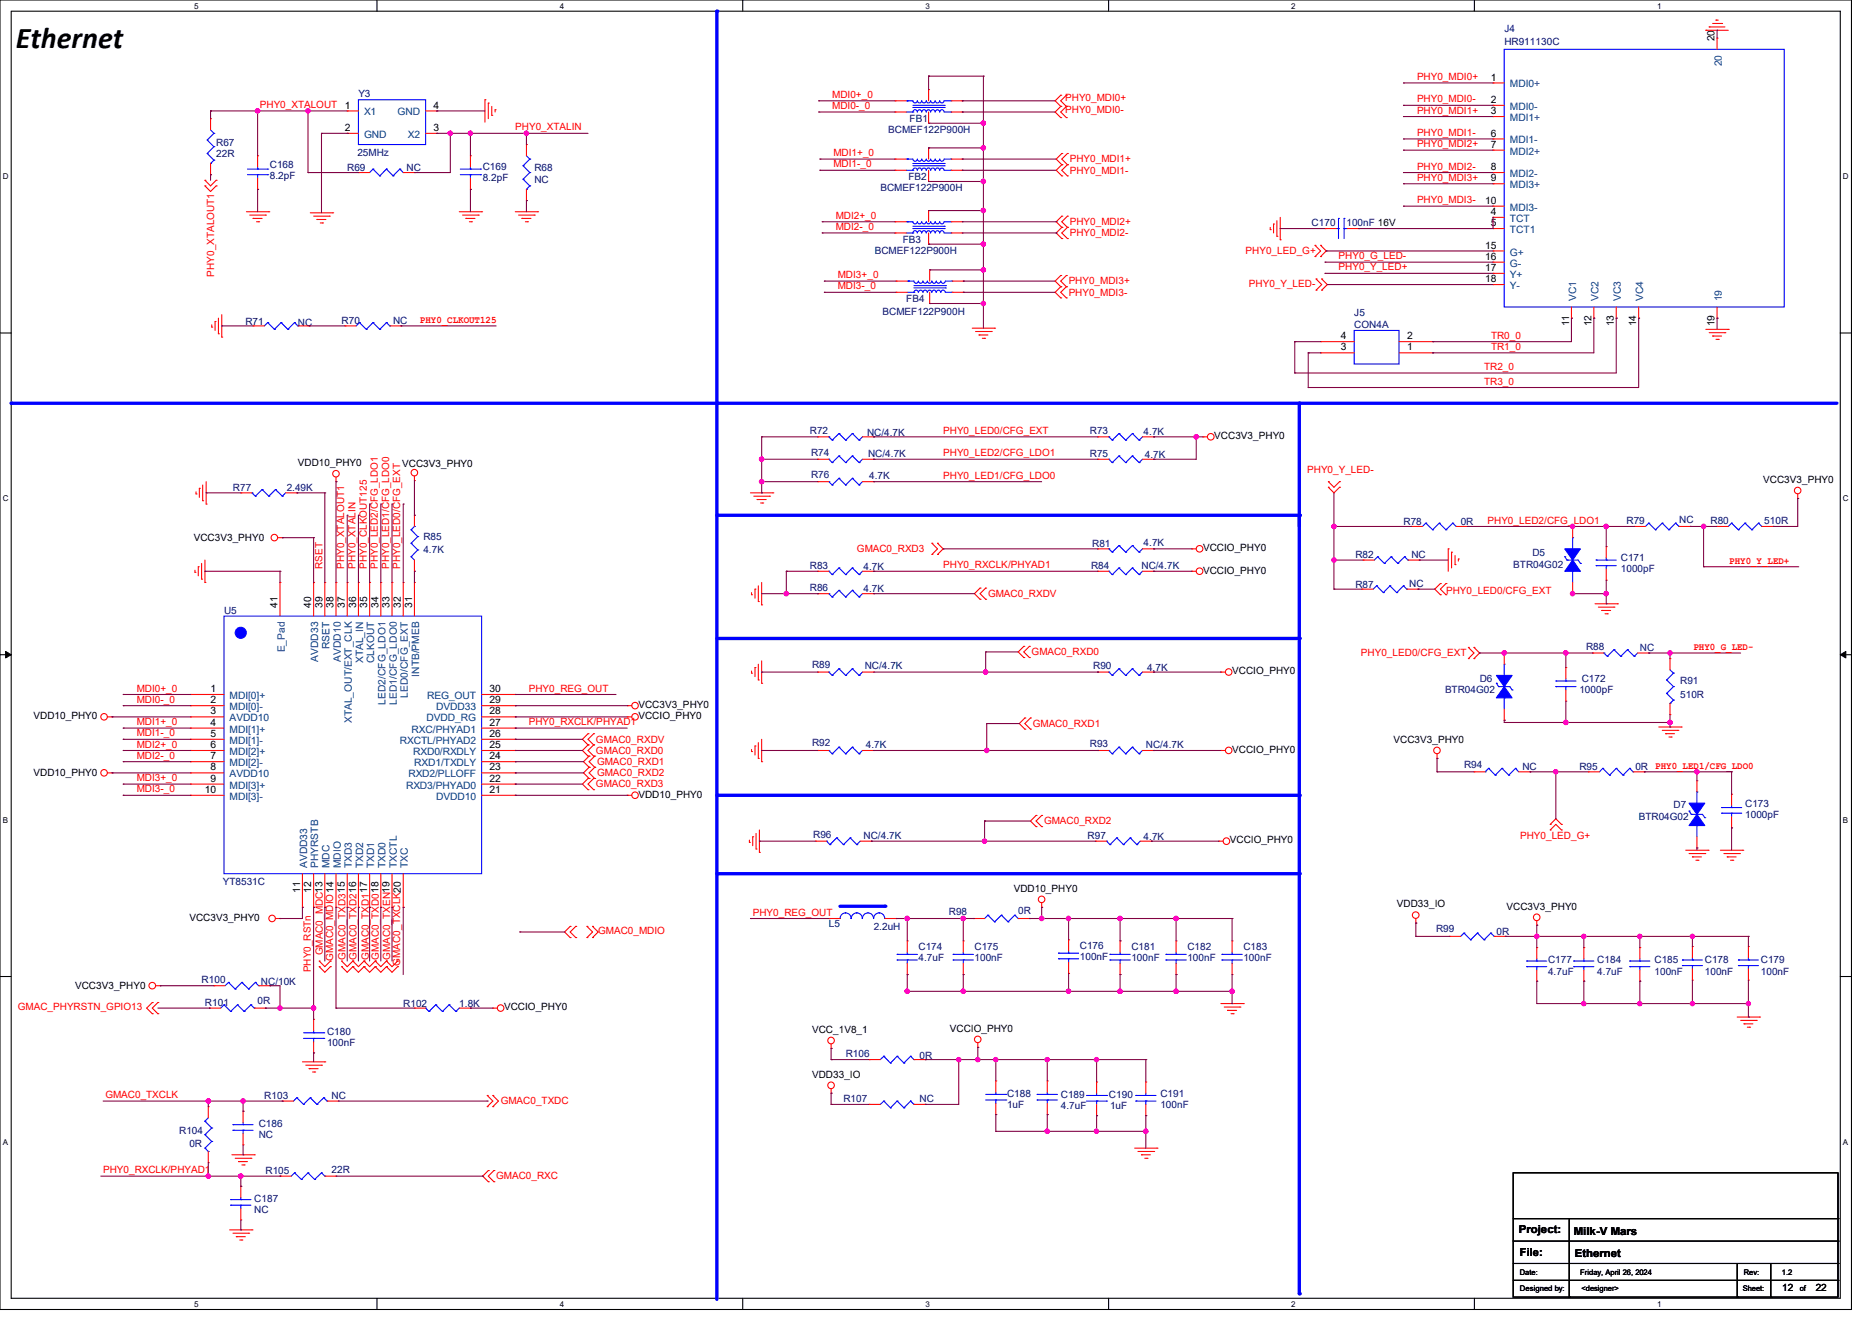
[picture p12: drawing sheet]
<svg xmlns="http://www.w3.org/2000/svg" width="297mm" height="210mm" viewBox="0 0 297 210" stroke-linecap="round" stroke-linejoin="round" font-family="sans-serif">
<defs><g id="words">
<text font-size="4.8" x="2.5" y="7.6">Ethernet</text>
<g font-size="1.8">
<text x="241.1" y="195.8">Project:</text>
<text x="249.8" y="196">Milk-V Mars</text>
<text x="241.3" y="199.3">File:</text>
<text x="250" y="199.5">Ethernet</text>
</g>
<g font-size="1.6" fill="#000080">
<text x="238.8" y="5.1">J4</text>
<text x="238.8" y="7.1">HR911130C</text>
<text x="56.9" y="15.5">Y3</text>
<text x="34.3" y="23.1">R67</text>
<text x="141" y="21.1">BCMEF122P900H</text>
<text x="144.4" y="19.4">FB1</text>
<text x="34.3" y="24.9">22R</text>
<text x="42.8" y="26.7">C168</text>
<text x="42.8" y="28.4">8.2pF</text>
<text x="55.1" y="27.2">R69</text>
<text x="56.7" y="24.7">25MHz</text>
<text x="64.5" y="27.2">NC</text>
<text x="76.6" y="27">C169</text>
<text x="76.6" y="28.8">8.2pF</text>
<text x="84.8" y="27.2">R68</text>
<text x="84.8" y="29">NC</text>
<text x="144.2" y="28.6">FB2</text>
<text x="139.8" y="30.4">BCMEF122P900H</text>
<text x="208.2" y="35.9">C170</text>
<text x="213.7" y="35.9">100nF 16V</text>
<text x="138.9" y="40.4">BCMEF122P900H</text>
<text x="143.3" y="38.6">FB3</text>
<text x="38.9" y="51.6">R71</text>
<text x="47.3" y="51.7">NC</text>
<text x="54.2" y="51.4">R70</text>
<text x="62.4" y="51.4">NC</text>
<text x="140.1" y="50">BCMEF122P900H</text>
<text x="143.9" y="48">FB4</text>
<text x="215" y="50.1">J5</text>
<text x="215" y="52.1">CON4A</text>
<text x="128.6" y="68.8">R72</text>
<text x="137.6" y="69.2">NC/4.7K</text>
<text x="173" y="68.8">R73</text>
<text x="181.5" y="69">4.7K</text>
<text x="37" y="77.9">R77</text>
<text x="45.5" y="77.9">2.49K</text>
<text x="128.7" y="75.9">R76</text>
<text x="128.7" y="72.4">R74</text>
<text x="137.8" y="72.5">NC/4.7K</text>
<text x="138" y="76.1">4.7K</text>
<text x="173" y="72.5">R75</text>
<text x="181.7" y="72.7">4.7K</text>
<text x="222.8" y="83.4">R78</text>
<text x="231.9" y="83.4">0R</text>
<text x="258.2" y="83.2">R79</text>
<text x="266.6" y="83">NC</text>
<text x="271.5" y="83.2">R80</text>
<text x="280.1" y="83.2">510R</text>
<text x="67.2" y="85.7">R85</text>
<text x="67.2" y="87.8">4.7K</text>
<text x="173.4" y="86.8">R81</text>
<text x="181.5" y="86.6">4.7K</text>
<text x="215.2" y="88.5">R82</text>
<text x="224" y="88.5">NC</text>
<text x="243.2" y="88.2">D5</text>
<text x="257.3" y="89.1">C171</text>
<text x="128.6" y="90.3">R83</text>
<text x="128.6" y="93.9">R86</text>
<text x="137.1" y="90.5">4.7K</text>
<text x="137.1" y="94">4.7K</text>
<text x="173.2" y="90.3">R84</text>
<text x="181.2" y="90.3">NC/4.7K</text>
<text x="215.2" y="93.3">R87</text>
<text x="223.7" y="93.2">NC</text>
<text x="240.2" y="90.1">BTR04G02</text>
<text x="257.3" y="90.8">1000pF</text>
<text x="35.6" y="97.4">U5</text>
<text x="128.9" y="106">R89</text>
<text x="137.3" y="106.2">NC/4.7K</text>
<text x="173.5" y="106.2">R90</text>
<text x="182.1" y="106.5">4.7K</text>
<text x="251.8" y="103.1">R88</text>
<text x="260.3" y="103.3">NC</text>
<text x="229.4" y="110">BTR04G02</text>
<text x="234.9" y="108.3">D6</text>
<text x="250.7" y="110">1000pF</text>
<text x="251.1" y="108.3">C172</text>
<text x="266.7" y="108.6">R91</text>
<text x="266.7" y="110.8">510R</text>
<text x="128.9" y="118.4">R92</text>
<text x="137.4" y="118.8">4.7K</text>
<text x="173" y="118.6">R93</text>
<text x="181.9" y="118.8">NC/4.7K</text>
<text x="232.4" y="122">R94</text>
<text x="241.7" y="122.2">NC</text>
<text x="250.7" y="122.2">R95</text>
<text x="259.6" y="122.2">0R</text>
<text x="260.1" y="130.2">BTR04G02</text>
<text x="265.7" y="128.2">D7</text>
<text x="277" y="128">C173</text>
<text x="277" y="129.8">1000pF</text>
<text x="129.1" y="133">R96</text>
<text x="137.1" y="133.2">NC/4.7K</text>
<text x="172.6" y="133.2">R97</text>
<text x="181.5" y="133.4">4.7K</text>
<text x="35.4" y="140.5">YT8531C</text>
<text x="131.6" y="147.2">L5</text>
<text x="138.7" y="147.6">2.2uH</text>
<text x="150.6" y="145.3">R98</text>
<text x="161.6" y="145.1">0R</text>
<text x="228" y="147.9">R99</text>
<text x="237.6" y="148.5">0R</text>
<text x="145.8" y="150.8">C174</text>
<text x="145.8" y="152.5">4.7uF</text>
<text x="154.7" y="150.8">C175</text>
<text x="154.7" y="152.5">100nF</text>
<text x="171.4" y="150.6">C176</text>
<text x="171.4" y="152.4">100nF</text>
<text x="179.6" y="150.8">C181</text>
<text x="179.6" y="152.5">100nF</text>
<text x="188.5" y="150.8">C182</text>
<text x="188.5" y="152.5">100nF</text>
<text x="197.4" y="150.8">C183</text>
<text x="197.4" y="152.5">100nF</text>
<text x="245.7" y="152.9">C177</text>
<text x="245.7" y="154.7">4.7uF</text>
<text x="253.6" y="152.9">C184</text>
<text x="253.6" y="154.7">4.7uF</text>
<text x="262.6" y="152.9">C185</text>
<text x="262.6" y="154.7">100nF</text>
<text x="270.6" y="152.9">C178</text>
<text x="270.6" y="154.7">100nF</text>
<text x="279.5" y="152.9">C179</text>
<text x="279.5" y="154.7">100nF</text>
<text x="32" y="156.1">R100</text>
<text x="32.5" y="159.7">R101</text>
<text x="40.9" y="159.3">0R</text>
<text x="41.4" y="156.3">NC/10K</text>
<text x="64" y="159.8">R102</text>
<text x="72.9" y="159.8">1.8K</text>
<text x="51.9" y="164.3">C180</text>
<text x="51.9" y="166.1">100nF</text>
<text x="134.2" y="167.8">R106</text>
<text x="146" y="168">0R</text>
<text x="28.4" y="179.9">R104</text>
<text x="41.1" y="178.9">C186</text>
<text x="42" y="174.4">R103</text>
<text x="52.6" y="174.4">NC</text>
<text x="133.9" y="174.9">R107</text>
<text x="146" y="174.9">NC</text>
<text x="159.9" y="174.1">C188</text>
<text x="159.9" y="175.8">1uF</text>
<text x="168.4" y="174.2">C189</text>
<text x="168.4" y="176">4.7uF</text>
<text x="176" y="174.2">C190</text>
<text x="176.2" y="176">1uF</text>
<text x="184.2" y="174.1">C191</text>
<text x="184.2" y="175.8">100nF</text>
<text x="30.1" y="182.1">0R</text>
<text x="41.1" y="180.6">NC</text>
<text x="40.4" y="190.8">C187</text>
<text x="42.1" y="186.3">R105</text>
<text x="52.6" y="186.2">22R</text>
<text x="40.4" y="192.6">NC</text>
</g>
<g font-size="1.6">
<text x="272.2" y="6.6" transform="rotate(-90 272.2 6.6)">20</text>
<text x="54.8" y="17.2">1</text>
<text x="68.8" y="17.2">4</text>
<text x="236.7" y="16.3">2</text>
<text x="236.7" y="12.8">1</text>
<text x="54.8" y="20.8">2</text>
<text x="68.8" y="20.8">3</text>
<text x="236.7" y="23.5">7</text>
<text x="236.7" y="18.1">3</text>
<text x="236.7" y="21.7">6</text>
<text x="236.7" y="28.8">9</text>
<text x="236.7" y="27">8</text>
<text x="235.8" y="32.3">10</text>
<text x="236.7" y="34.1">4</text>
<text x="236.7" y="35.9">5</text>
<text x="235.8" y="39.5">15</text>
<text x="235.8" y="41.2">16</text>
<text x="235.8" y="44.8">18</text>
<text x="235.8" y="43">17</text>
<text x="212.8" y="53.8">4</text>
<text x="223.3" y="53.8">2</text>
<text x="249.1" y="51.8" transform="rotate(-90 249.1 51.8)">11</text>
<text x="252.6" y="51.8" transform="rotate(-90 252.6 51.8)">12</text>
<text x="256.2" y="51.8" transform="rotate(-90 256.2 51.8)">13</text>
<text x="259.7" y="51.8" transform="rotate(-90 259.7 51.8)">14</text>
<text x="272.2" y="51.8" transform="rotate(-90 272.2 51.8)">19</text>
<text x="212.8" y="55.6">3</text>
<text x="223.3" y="55.6">1</text>
<text x="192.8" y="69.7">VCC3V3_PHY0</text>
<text x="47.3" y="74">VDD10_PHY0</text>
<text x="63.8" y="74.1">VCC3V3_PHY0</text>
<text x="279.9" y="76.6">VCC3V3_PHY0</text>
<text x="30.8" y="85.9">VCC3V3_PHY0</text>
<text x="191" y="87.5">VCCIO_PHY0</text>
<text x="191" y="91">VCCIO_PHY0</text>
<text x="44.1" y="96.5" transform="rotate(-90 44.1 96.5)">41</text>
<text x="49.4" y="96.5" transform="rotate(-90 49.4 96.5)">40</text>
<text x="51.2" y="96.5" transform="rotate(-90 51.2 96.5)">39</text>
<text x="53" y="96.5" transform="rotate(-90 53 96.5)">38</text>
<text x="54.7" y="96.5" transform="rotate(-90 54.7 96.5)">37</text>
<text x="56.5" y="96.5" transform="rotate(-90 56.5 96.5)">36</text>
<text x="58.3" y="96.5" transform="rotate(-90 58.3 96.5)">35</text>
<text x="60.1" y="96.5" transform="rotate(-90 60.1 96.5)">34</text>
<text x="61.8" y="96.5" transform="rotate(-90 61.8 96.5)">33</text>
<text x="63.6" y="96.5" transform="rotate(-90 63.6 96.5)">32</text>
<text x="65.4" y="96.5" transform="rotate(-90 65.4 96.5)">31</text>
<text x="195.6" y="107">VCCIO_PHY0</text>
<text x="33.4" y="109.9">1</text>
<text x="33.4" y="111.6">2</text>
<text x="33.4" y="113.4">3</text>
<text x="77.7" y="113.4">28</text>
<text x="77.7" y="111.6">29</text>
<text x="77.7" y="109.9">30</text>
<text x="101.4" y="112.4">VCC3V3_PHY0</text>
<text x="5.3" y="114.2">VDD10_PHY0</text>
<text x="33.4" y="115.2">4</text>
<text x="33.4" y="117">5</text>
<text x="33.4" y="118.7">6</text>
<text x="77.7" y="118.7">25</text>
<text x="77.7" y="117">26</text>
<text x="77.7" y="115.2">27</text>
<text x="101.4" y="114.2">VCCIO_PHY0</text>
<text x="195.6" y="119.5">VCCIO_PHY0</text>
<text x="221.2" y="117.9">VCC3V3_PHY0</text>
<text x="5.3" y="123.2">VDD10_PHY0</text>
<text x="32.5" y="125.9">10</text>
<text x="33.4" y="120.5">7</text>
<text x="33.4" y="122.3">8</text>
<text x="33.4" y="124.1">9</text>
<text x="77.7" y="125.9">21</text>
<text x="77.7" y="124.1">22</text>
<text x="77.7" y="122.3">23</text>
<text x="77.7" y="120.5">24</text>
<text x="101.4" y="126.6">VDD10_PHY0</text>
<text x="195.2" y="133.9">VCCIO_PHY0</text>
<text x="47.6" y="141.7" transform="rotate(-90 47.6 141.7)">11</text>
<text x="49.4" y="141.7" transform="rotate(-90 49.4 141.7)">12</text>
<text x="160.9" y="141.5">VDD10_PHY0</text>
<text x="30.1" y="146.2">VCC3V3_PHY0</text>
<text x="221.7" y="144">VDD33_IO</text>
<text x="239.2" y="144.4">VCC3V3_PHY0</text>
<text x="11.9" y="157">VCC3V3_PHY0</text>
<text x="80" y="160.4">VCCIO_PHY0</text>
<text x="128.9" y="163.9">VCC_1V8_1</text>
<text x="150.8" y="163.7">VCCIO_PHY0</text>
<text x="128.9" y="171">VDD33_IO</text>
<text x="282.9" y="205">12</text>
<text x="288.2" y="205">22</text>
</g>
<g font-size="1.6" fill="#004080">
<text x="273.3" y="10.5" transform="rotate(-90 273.3 10.5)">20</text>
<text x="239.7" y="17.4">MDI0-</text>
<text x="239.7" y="13.9">MDI0+</text>
<text x="57.8" y="18.3">X1</text>
<text x="57.8" y="21.9">GND</text>
<text x="63.1" y="18.3">GND</text>
<text x="64.8" y="21.9">X2</text>
<text x="239.7" y="19.2">MDI1+</text>
<text x="239.7" y="22.8">MDI1-</text>
<text x="239.7" y="24.6">MDI2+</text>
<text x="239.7" y="29.9">MDI3+</text>
<text x="239.7" y="28.1">MDI2-</text>
<text x="239.7" y="35.2">TCT</text>
<text x="239.7" y="33.4">MDI3-</text>
<text x="239.7" y="40.6">G+</text>
<text x="239.7" y="37">TCT1</text>
<text x="239.7" y="42.3">G-</text>
<text x="239.7" y="45.9">Y-</text>
<text x="239.7" y="44.1">Y+</text>
<text x="250.2" y="47.8" transform="rotate(-90 250.2 47.8)">VC1</text>
<text x="253.7" y="47.8" transform="rotate(-90 253.7 47.8)">VC2</text>
<text x="257.3" y="47.8" transform="rotate(-90 257.3 47.8)">VC3</text>
<text x="260.9" y="47.8" transform="rotate(-90 260.9 47.8)">VC4</text>
<text x="273.3" y="47.8" transform="rotate(-90 273.3 47.8)">19</text>
<text x="45.2" y="103.6" transform="rotate(-90 45.2 103.6)">E_Pad</text>
<text x="50.5" y="105" transform="rotate(-90 50.5 105)">AVDD33</text>
<text x="52.3" y="103" transform="rotate(-90 52.3 103)">RSET</text>
<text x="54.1" y="105" transform="rotate(-90 54.1 105)">AVDD10</text>
<text x="57.6" y="105.3" transform="rotate(-90 57.6 105.3)">XTAL_IN</text>
<text x="59.4" y="105.3" transform="rotate(-90 59.4 105.3)">CLKOUT</text>
<text x="66.5" y="107.4" transform="rotate(-90 66.5 107.4)">INTB/PMEB</text>
<text x="36.5" y="111">MDI[0]+</text>
<text x="36.5" y="112.7">MDI[0]-</text>
<text x="61.2" y="111.8" transform="rotate(-90 61.2 111.8)">LED2/CFG_LDO1</text>
<text x="63" y="111.8" transform="rotate(-90 63 111.8)">LED1/CFG_LDO0</text>
<text x="64.7" y="110.7" transform="rotate(-90 64.7 110.7)">LED0/CFG_EXT</text>
<text x="67.8" y="111">REG_OUT</text>
<text x="69.2" y="112.7">DVDD33</text>
<text x="36.5" y="114.5">AVDD10</text>
<text x="36.5" y="116.3">MDI[1]+</text>
<text x="36.5" y="118.1">MDI[1]-</text>
<text x="36.5" y="119.8">MDI[2]+</text>
<text x="55.9" y="114.8" transform="rotate(-90 55.9 114.8)">XTAL_OUT/EXT_CLK</text>
<text x="63.5" y="118.1">RXCTL/PHYAD2</text>
<text x="65.3" y="116.3">RXC/PHYAD1</text>
<text x="65.6" y="119.8">RXD0/RXDLY</text>
<text x="67.7" y="114.5">DVDD_RG</text>
<text x="36.5" y="121.6">MDI[2]-</text>
<text x="36.5" y="123.4">AVDD10</text>
<text x="36.5" y="125.2">MDI[3]+</text>
<text x="64.5" y="125.2">RXD3/PHYAD0</text>
<text x="64.8" y="123.4">RXD2/PLLOFF</text>
<text x="65.7" y="121.6">RXD1/TXDLY</text>
<text x="36.5" y="127">MDI[3]-</text>
<text x="69.2" y="127">DVDD10</text>
<text x="48.7" y="137.8" transform="rotate(-90 48.7 137.8)">AVDD33</text>
<text x="50.5" y="137.8" transform="rotate(-90 50.5 137.8)">PHYRSTB</text>
<text x="52.3" y="137.8" transform="rotate(-90 52.3 137.8)">MDC</text>
<text x="54.1" y="137.8" transform="rotate(-90 54.1 137.8)">MDIO</text>
<text x="55.9" y="137.8" transform="rotate(-90 55.9 137.8)">TXD3</text>
<text x="57.6" y="137.8" transform="rotate(-90 57.6 137.8)">TXD2</text>
<text x="59.4" y="137.8" transform="rotate(-90 59.4 137.8)">TXD1</text>
<text x="61.2" y="137.8" transform="rotate(-90 61.2 137.8)">TXD0</text>
<text x="63" y="137.8" transform="rotate(-90 63 137.8)">TXCTL</text>
<text x="64.7" y="137.8" transform="rotate(-90 64.7 137.8)">TXC</text>
</g>
<g font-size="1.6" fill="#f00">
<text x="41.3" y="17.1">PHY0_XTALOUT</text>
<text x="132.1" y="17.3">MDI0-_0</text>
<text x="132.1" y="15.5">MDI0+_0</text>
<text x="169.1" y="17.9">PHY0_MDI0-</text>
<text x="169.1" y="16">PHY0_MDI0+</text>
<text x="224.9" y="16.3">PHY0_MDI0-</text>
<text x="224.9" y="12.7">PHY0_MDI0+</text>
<text x="81.8" y="20.7">PHY0_XTALIN</text>
<text x="224.9" y="23.4">PHY0_MDI2+</text>
<text x="224.9" y="18">PHY0_MDI1+</text>
<text x="224.9" y="21.6">PHY0_MDI1-</text>
<text x="132.3" y="24.8">MDI1+_0</text>
<text x="132.3" y="26.6">MDI1-_0</text>
<text x="169.8" y="27.6">PHY0_MDI1-</text>
<text x="169.8" y="25.8">PHY0_MDI1+</text>
<text x="224.9" y="26.9">PHY0_MDI2-</text>
<text x="224.9" y="28.7">PHY0_MDI3+</text>
<text x="132.7" y="34.7">MDI2+_0</text>
<text x="169.8" y="35.7">PHY0_MDI2+</text>
<text x="224.9" y="32.3">PHY0_MDI3-</text>
<text x="132.7" y="36.5">MDI2-_0</text>
<text x="169.8" y="37.5">PHY0_MDI2-</text>
<text x="197.7" y="40.4">PHY0_LED_G+</text>
<text x="212.5" y="41.1">PHY0_G_LED-</text>
<text x="34" y="43.9" transform="rotate(-90 34 43.9)">PHY0_XTALOUT1</text>
<text x="133" y="45.9">MDI3-_0</text>
<text x="133" y="44.2">MDI3+_0</text>
<text x="169.6" y="46.9">PHY0_MDI3-</text>
<text x="169.6" y="45.1">PHY0_MDI3+</text>
<text x="198.3" y="45.5">PHY0_Y_LED-</text>
<text x="212.5" y="42.9">PHY0_Y_LED+</text>
<text x="66.7" y="51.3">PHY0_CLKOUT125</text>
<text x="236.7" y="53.8">TR0_0</text>
<text x="235.6" y="58.7">TR2_0</text>
<text x="236.7" y="55.5">TR1_0</text>
<text x="235.6" y="61">TR3_0</text>
<text x="149.7" y="68.9">PHY0_LED0/CFG_EXT</text>
<text x="149.7" y="72.4">PHY0_LED2/CFG_LDO1</text>
<text x="149.7" y="76">PHY0_LED1/CFG_LDO0</text>
<text x="207.5" y="75">PHY0_Y_LED-</text>
<text x="236.1" y="83.1">PHY0_LED2/CFG_LDO1</text>
<text x="136" y="87.7">GMAC0_RXD3</text>
<text x="274.5" y="89.5">PHY0_Y_LED+</text>
<text x="51.2" y="90.3" transform="rotate(-90 51.2 90.3)">RSET</text>
<text x="54.7" y="90.3" transform="rotate(-90 54.7 90.3)">PHY0_XTALOUT1</text>
<text x="56.4" y="90.3" transform="rotate(-90 56.4 90.3)">PHY0_XTALIN</text>
<text x="58.2" y="90.3" transform="rotate(-90 58.2 90.3)">PHY0_CLKOUT125</text>
<text x="60" y="90.3" transform="rotate(-90 60 90.3)">PHY0_LED2/CFG_LDO1</text>
<text x="61.8" y="90.3" transform="rotate(-90 61.8 90.3)">PHY0_LED1/CFG_LDO0</text>
<text x="63.5" y="90.3" transform="rotate(-90 63.5 90.3)">PHY0_LED0/CFG_EXT</text>
<text x="149.7" y="90.2">PHY0_RXCLK/PHYAD1</text>
<text x="156.8" y="94.8">GMAC0_RXDV</text>
<text x="229.5" y="94.2">PHY0_LED0/CFG_EXT</text>
<text x="163.8" y="104">GMAC0_RXD0</text>
<text x="216" y="104.2">PHY0_LED0/CFG_EXT</text>
<text x="268.8" y="103.2">PHY0_G_LED-</text>
<text x="21.7" y="111.5">MDI0-_0</text>
<text x="21.7" y="109.8">MDI0+_0</text>
<text x="83.9" y="109.8">PHY0_REG_OUT</text>
<text x="21.7" y="118.7">MDI2+_0</text>
<text x="21.7" y="116.9">MDI1-_0</text>
<text x="21.7" y="115.1">MDI1+_0</text>
<text x="83.9" y="115.1">PHY0_RXCLK/PHYAD1</text>
<text x="94.6" y="119.7">GMAC0_RXD0</text>
<text x="94.6" y="117.9">GMAC0_RXDV</text>
<text x="163.9" y="115.4">GMAC0_RXD1</text>
<text x="21.7" y="125.8">MDI3-_0</text>
<text x="21.7" y="124">MDI3+_0</text>
<text x="21.7" y="120.4">MDI2-_0</text>
<text x="94.6" y="125">GMAC0_RXD3</text>
<text x="94.8" y="123.2">GMAC0_RXD2</text>
<text x="94.8" y="121.4">GMAC0_RXD1</text>
<text x="262.8" y="122">PHY0_LED1/CFG_LDO0</text>
<text x="165.7" y="130.9">GMAC0_RXD2</text>
<text x="241.3" y="133.2">PHY0_LED_G+</text>
<text x="95" y="148.3">GMAC0_MDIO</text>
<text x="119.5" y="145.3">PHY0_REG_OUT</text>
<text x="49.3" y="154.3" transform="rotate(-90 49.3 154.3)">PHY0_RSTn</text>
<text x="51.3" y="151.7" transform="rotate(-90 51.3 151.7)">GMAC0_MDC13</text>
<text x="52.9" y="152.5" transform="rotate(-90 52.9 152.5)">GMAC0_MDIO14</text>
<text x="54.8" y="152.4" transform="rotate(-90 54.8 152.4)">GMAC0_TXD315</text>
<text x="56.6" y="152.4" transform="rotate(-90 56.6 152.4)">GMAC0_TXD216</text>
<text x="58.5" y="152.4" transform="rotate(-90 58.5 152.4)">GMAC0_TXD117</text>
<text x="60.2" y="152.4" transform="rotate(-90 60.2 152.4)">GMAC0_TXD018</text>
<text x="61.9" y="152.4" transform="rotate(-90 61.9 152.4)">GMAC0_TXEN19</text>
<text x="63.5" y="153.3" transform="rotate(-90 63.5 153.3)">GMAC0_TXCLK20</text>
<text x="2.8" y="160.4">GMAC_PHYRSTN_GPIO13</text>
<text x="16.7" y="174.3">GMAC0_TXCLK</text>
<text x="79.5" y="175.3">GMAC0_TXDC</text>
<text x="16.4" y="186.2">PHY0_RXCLK/PHYAD1</text>
<text x="78.8" y="187.2">GMAC0_RXC</text>
</g>
<g font-size="1.3">
<text x="30.8" y="1.4">5</text>
<text x="88.9" y="1.4">4</text>
<text x="146.9" y="1.4">3</text>
<text x="205" y="1.4">2</text>
<text x="263" y="1.4">1</text>
<text x=".4" y="28.5">D</text>
<text x="292.5" y="28.5">D</text>
<text x=".4" y="79.5">C</text>
<text x="292.5" y="79.5">C</text>
<text x=".4" y="130.6">B</text>
<text x="292.5" y="130.6">B</text>
<text x=".4" y="181.7">A</text>
<text x="292.5" y="181.7">A</text>
<text x="30.8" y="207.4">5</text>
<text x="88.9" y="207.4">4</text>
<text x="146.9" y="207.4">3</text>
<text x="205" y="207.4">2</text>
<text x="263" y="207.4">1</text>
</g>
<g font-size="1.2">
<text x="241.3" y="202.4">Date:</text>
<text x="250.9" y="202.4">Friday, April 26, 2024</text>
<text x="276.8" y="202.4">Rev:</text>
<text x="282.9" y="202.4">1.2</text>
<text x="241.3" y="204.9">Designed by:</text>
<text x="251" y="204.9">&lt;designer&gt;</text>
<text x="276.6" y="204.9">Sheet:</text>
<text x="285.7" y="204.9">of</text>
</g>
</g></defs>
<path d="M0 0h293.9v207.9h-293.9zM1.8 1.8h290.3v204.3h-290.3z" fill="none" stroke="#000" stroke-width=".17"/>
<g fill="#fff">
<path d="M30.8 .2h.7v1.4h-.7z"/>
<path d="M30.8 206.3h.7v1.4h-.7z"/>
</g>
<path d="M59.8 0v1.8M59.8 206.1v1.8" fill="none" stroke="#000" stroke-width=".17"/>
<g fill="#fff">
<path d="M88.9 .2h.7v1.4h-.7z"/>
<path d="M88.9 206.3h.7v1.4h-.7z"/>
</g>
<path d="M117.9 0v1.8M117.9 206.1v1.8" fill="none" stroke="#000" stroke-width=".17"/>
<g fill="#fff">
<path d="M146.9 .2h.7v1.4h-.7z"/>
<path d="M146.9 206.3h.7v1.4h-.7z"/>
</g>
<path d="M176 0v1.8M176 206.1v1.8" fill="none" stroke="#000" stroke-width=".17"/>
<g fill="#fff">
<path d="M205 .2h.7v1.4h-.7z"/>
<path d="M205 206.3h.7v1.4h-.7z"/>
</g>
<path d="M234 0v1.8M234 206.1v1.8" fill="none" stroke="#000" stroke-width=".17"/>
<g fill="#fff">
<path d="M263.1 .2h.7v1.4h-.7z"/>
<path d="M263.1 206.3h.7v1.4h-.7z"/>
<path d="M.4 27.3h1v1.4h-1z"/>
<path d="M292.6 27.3h.9v1.4h-.9z"/>
<path d="M.4 78.4h1v1.4h-1z"/>
<path d="M292.6 78.4h.9v1.4h-.9z"/>
</g>
<path d="M0 52.9h1.8M292.1 52.9h1.8" fill="none" stroke="#000" stroke-width=".17"/>
<g fill="#fff">
<path d="M.4 129.5h.9v1.4h-.9z"/>
<path d="M292.6 129.5h.8v1.4h-.8z"/>
</g>
<path d="M0 103.9h1.8M292.1 103.9h1.8" fill="none" stroke="#000" stroke-width=".17"/>
<path d="M.9 103.4l.9 .5-.9 .5zM292.1 103.9l.9-.5v1z" fill="#000" stroke="#000" stroke-width=".16"/>
<g fill="#fff">
<path d="M.4 180.5h.9v1.4h-.9z"/>
<path d="M292.5 180.5h.9v1.4h-.9z"/>
</g>
<path d="M0 155h1.8M292.1 155h1.8" fill="none" stroke="#000" stroke-width=".17"/>
<path d="M113.8 126.2h92.4" fill="none" stroke="#00f" stroke-width=".53"/>
<circle cx="206.2" cy="126.2" r=".26" fill="#00f"/>
<path d="M113.8 101.3h92.4" fill="none" stroke="#00f" stroke-width=".53"/>
<circle cx="206.2" cy="101.3" r=".26" fill="#00f"/>
<path d="M113.8 81.8h92.4" fill="none" stroke="#00f" stroke-width=".53"/>
<circle cx="206.2" cy="81.8" r=".26" fill="#00f"/>
<path d="M206.2 81.8v19.5" fill="none" stroke="#00f" stroke-width=".53"/>
<circle cx="206.2" cy="81.8" r=".26" fill="#00f"/>
<path d="M1.8 64h289.8" fill="none" stroke="#00f" stroke-width=".53"/>
<circle cx="1.8" cy="64" r=".26" fill="#00f"/>
<path d="M113.8 138.7h92.4" fill="none" stroke="#00f" stroke-width=".53"/>
<circle cx="206.2" cy="138.7" r=".26" fill="#00f"/>
<path d="M206.2 101.3v104.1" fill="none" stroke="#00f" stroke-width=".53"/>
<circle cx="206.2" cy="205.4" r=".26" fill="#00f"/>
<path d="M206.2 64v19.6" fill="none" stroke="#00f" stroke-width=".53"/>
<circle cx="206.2" cy="64" r=".26" fill="#00f"/>
<path d="M113.8 64v142.2" fill="none" stroke="#00f" stroke-width=".53"/>
<circle cx="113.8" cy="64" r=".26" fill="#00f"/>
<path d="M113.8 1.8v62.2" fill="none" stroke="#00f" stroke-width=".53"/>
<circle cx="113.8" cy="1.8" r=".26" fill="#00f"/>
<g fill="none" stroke="#f00" stroke-width=".17">
<path d="M55.1 17.6h.1M55.1 17.6h1.8M67.6 17.6h1.7M69.3 17.6h.1M77 15.8h.1M77 15.8v3.6M77.5 16.4h.1M77.5 16.4v2.4M78.1 18.3h.1M78.1 16.9v1.4M78.6 17.4h.1M78.6 17.4v.4"/>
<path d="M168.4 16.9h.1M168.4 18.7h.1M168.4 15.1h.1M168.4 16.9l-.9 .9 .9 .9M168.4 15.1l-.9 .9 .9 .9M169.3 18.7h.1M169.3 16.9h.1M169.3 15.1h.1M169.3 16.9l-.9 .9 .9 .9M169.3 15.1l-.9 .9 .9 .9M270.8 4.8h.1M270.8 4.8h3.5"/>
<path d="M271.3 4.3h.1M271.3 4.3h2.5M271.9 3.7h1.4M272.4 3.2h.1M272.4 3.2h.4M273.3 3.7h.1M32.5 29.5h.1M32.5 28.6h.1M32.5 29.5l.9 .9 .9-.9M32.5 28.6l.9 .9 .9-.9M34.3 29.5h.1M34.3 28.6h.1"/>
<path d="M39.1 33.6h3.6M39.6 34.1h2.5M40.2 34.7h.1M40.2 34.7h1.4M40.7 35.2h.4M41.1 35.2h.1M42.1 34.1h.1M42.7 33.6h.1M49.3 33.8h3.5M49.8 34.3h2.5M50.3 34.8h.1M50.3 34.8h1.4"/>
<path d="M50.8 35.4h.4M51.2 35.4h.1M52.3 34.3h.1M52.8 33.8h.1M55.1 21.2h.1M55.1 21.2h1.8M56.9 27.4h.1M56.9 27.4h1.8M64 27.4h1.8M65.8 27.4h.1M67.6 21.2h1.7M69.3 21.2h.1"/>
<path d="M72.9 33.6h3.6M73.4 34.1h2.5M74 34.7h.1M74 34.7h1.4M74.5 35.2h.3M74.8 35.2h.1M75.9 34.1h.1M76.5 33.6h.1M81.8 33.6h3.5M82.3 34.1h2.5M82.8 34.7h.1M82.8 34.7h1.5"/>
<path d="M83.4 35.2h.3M83.7 35.2h.1M84.8 34.1h.1M85.3 33.6h.1M168.6 26.1h.1M168.6 27.9h.1M168.6 24.4h.1M168.6 36.1h.1M168.6 37.9h.1M168.6 34.3h.1M168.6 26.1l-.9 .9 .9 .9M168.6 24.4l-.9 .9 .9 .8"/>
<path d="M168.6 36.1l-.9 .9 .9 .9M168.6 34.3l-.9 .9 .9 .9M169.4 27.9h.1M169.4 26.1h.1M169.4 24.4h.1M169.4 37.9h.1M169.4 36.1h.1M169.4 34.3h.1M169.4 26.1l-.8 .9 .8 .9M169.4 24.4l-.8 .9 .8 .8M169.4 36.1l-.8 .9 .8 .9M169.4 34.3l-.8 .9 .8 .9"/>
<path d="M201.6 36.4h.1M201.6 36.1v.3M202.2 35.6h.1M202.2 35.6v1.4M202.7 37.5h.1M202.7 35v2.5M203.2 38.1h.1M203.2 34.5v3.6M208.7 38.9h.1M208.7 38.9l.9 .9-.9 .9M209.6 38.9h.1M209.6 38.9l.9 .9-.9 .9"/>
<path d="M33.6 51.9h.1M33.6 51.6v.3M34.1 51h.1M34.1 51v1.5M34.7 53h.1M34.7 50.5v2.5M35.2 53.5h.1M35.2 50v3.5M40.2 51.7h.1M40.2 51.7h1.8M47.3 51.7h1.8M49.1 51.7h.1"/>
<path d="M54.8 51.7h.1M54.8 51.7h1.7M61.9 51.7h1.7M63.6 51.7h.1M154.3 52.1h3.6M154.9 52.6h2.5M155.4 53.2h.1M155.4 53.2h1.4M155.9 53.7h.4M156.3 53.7h.1M157.4 52.6h.1M157.9 52.1h.1"/>
<path d="M168.4 45.5h.1M168.4 47.3h.1M168.4 43.7h.1M168.4 45.5l-.9 .9 .9 .9M168.4 43.7l-.9 .9 .9 .9M169.3 47.3h.1M169.3 45.5h.1M169.3 43.7h.1M169.3 45.5l-.9 .9 .9 .9M169.3 43.7l-.9 .9 .9 .9M208.7 40.7h.1M208.9 46.1h.1"/>
<path d="M208.9 44.3h.1M208.9 44.3l.9 .9-.9 .9M209.6 40.7h.1M209.8 44.3h.1M209.8 46.1h.1M209.8 44.3l.9 .9-.9 .9M270.8 52.3h3.5M271.3 52.8h2.5M271.9 53.3h.1M271.9 53.3h1.4M272.4 53.9h.4M272.8 53.9h.1"/>
<path d="M273.8 52.8h.1M274.3 52.3h.1M31.1 78.4h.1M31.1 78.1v.3M31.6 77.5h.1M31.6 77.5v1.5M32.2 79.5h.1M32.2 77v2.5M32.7 76.5v3.5M53.3 76.5h.1M53.3 75.7v.8M65.8 76.3h.1"/>
<path d="M65.8 75.6v.7M119.1 78.2h3.6M119.7 78.8h2.5M120.2 79.3h.1M120.2 79.3h1.4M120.7 79.8h.4M121.1 79.8h.1M122.2 78.8h.1M122.7 78.2h.1M129.8 76.5h.1M129.8 76.5h1.8M136.9 76.5h1.8"/>
<path d="M138.7 76.5h.1M191 69.3h.1M191 69.3h.7M210.9 77.3h.1M210.9 76.5h.1M210.9 77.3l.9 .9 .8-.9M210.9 76.5l.9 .8 .8-.8M212.6 77.3h.1M212.6 76.5h.1M285.4 79.1h.1M285.4 78.4v.7M30.9 90.8h.1"/>
<path d="M30.9 90.5v.3M31.5 90h.1M31.5 90v1.4M32 91.9h.1M32 89.4v2.5M32.5 92.5h.1M32.5 88.9v3.6M32.7 80h.1M44.1 85.3h.7M44.8 85.3h.1M119.3 94.4h.1M119.3 94.1v.3"/>
<path d="M119.8 93.5h.1M119.8 93.5v1.5M120.4 95.5h.1M120.4 93v2.5M120.9 96h.1M120.9 92.5v3.5M129.8 90.7h.1M129.8 94.2h.1M129.8 90.7h1.8M129.8 94.2h1.8M136.9 90.7h1.8M136.9 94.2h1.8"/>
<path d="M138.7 90.7h.1M138.7 94.2h.1M147.9 88h.1M147.9 86.2h.1M147.9 86.2l.9 .9-.9 .9M148.8 86.2h.1M148.8 88h.1M148.8 86.2l.9 .9-.9 .9M155.6 93.3h.1M155.6 95.1h.1M155.6 93.3l-.9 .9 .9 .9M156.5 95.1h.1"/>
<path d="M156.5 93.3h.1M156.5 93.3l-.9 .9 .9 .9M174.2 90.7h.1M174.2 90.7h1.8M181.4 90.7h1.7M183.1 90.7h.1M189.2 87.1h.1M189.2 90.7h.1M189.2 87.1h.7M189.2 90.7h.7M228.6 92.6h.1M228.6 94.4h.1"/>
<path d="M228.6 92.6l-.8 .9 .8 .9M229.5 94.4h.1M229.5 92.6h.1M229.5 92.6l-.9 .9 .9 .9M229.9 87.1h.1M229.9 87.1v3.6M230.4 87.7h.1M230.4 87.7v2.4M231 89.6h.1M231 88.2v1.4M231.5 88.7h.1M231.5 88.7v.4"/>
<path d="M253.2 95.8h3.6M253.7 96.4h2.5M254.3 96.9h.1M254.3 96.9h1.4M254.8 97.4h.3M255 86.8h.1M255 92.1h.1M255 86.8v1.7M255 90.3v1.8M255.1 97.4h.1M256.2 96.4h.1M256.8 95.8h.1"/>
<path d="M17.1 113.8h.7M17.8 113.8h.1M93.3 118.2h.1M93.3 116.5h.1M93.3 118.2l-.8 .9 .8 .9M93.3 116.5l-.8 .8 .8 .9M94.2 118.2h.1M94.2 116.5h.1M94.2 118.2l-.9 .9 .9 .9M94.2 116.5l-.9 .8 .9 .9M99.6 112h.1M99.6 113.8h.1"/>
<path d="M99.6 113.8h.7M99.6 112h.7M119.3 119.3h.1M119.3 106.8h.1M119.3 106.5v.3M119.3 119v.3M119.8 118.4h.1M119.8 106h.1M119.8 106v1.4M119.8 118.4v1.4M120.4 107.9h.1M120.4 105.4v2.5"/>
<path d="M120.4 117.9v2.5M120.9 108.5h.1M120.9 104.9v3.6M120.9 117.3v3.6M129.8 106.7h.1M129.8 119.1h.1M129.8 106.7h1.8M129.8 119.1h1.8M136.9 106.7h1.8M136.9 119.1h1.8M138.7 106.7h.1M138.7 119.1h.1"/>
<path d="M162.5 102.6h.1M162.5 104.4h.1M162.5 102.6l-.9 .9 .9 .9M162.7 114h.1M162.7 115.7h.1M162.7 114l-.9 .9 .9 .8M163.4 104.4h.1M163.4 102.6h.1M163.4 102.6l-.9 .9 .9 .9M163.6 115.7h.1M163.6 114h.1M163.6 114l-.9 .9 .9 .8"/>
<path d="M193.8 106.7h.1M193.8 119.1h.1M193.8 106.7h.7M193.8 119.1h.7M228.1 119.7v.7M233.1 104.5h.1M233.1 102.8h.1M233.1 102.8l.9 .9-.9 .8M234 102.8h.1M234 104.5h.1M234 102.8l.9 .9-.9 .8M248.6 106h.1"/>
<path d="M248.6 111.3h.1M248.6 106v1.7M248.6 109.5v1.8M263.3 115.4h3.6M263.9 115.9h2.4M264.4 116.5h.1M264.4 116.5h1.4M264.9 117h.4M265.3 117h.1M266.3 115.9h.1M266.9 115.4h.1M17.1 122.7h.7"/>
<path d="M17.8 122.7h.1M93.3 123.6h.1M93.3 125.3h.1M93.3 120h.1M93.3 123.6l-.8 .9 .8 .8M93.5 121.8h.1M93.5 123.6h.1M93.5 120h.1M93.5 121.8l-.9 .9 .9 .9M93.5 120l-.9 .9 .9 .9M94.2 125.3h.1M94.2 123.6h.1"/>
<path d="M94.2 120h.1M94.2 123.6l-.9 .9 .9 .8M94.4 123.6h.1M94.4 121.8h.1M94.4 120h.1M94.4 121.8l-.9 .9 .9 .9M94.4 120l-.9 .9 .9 .9M99.6 126.2h.1M99.6 126.2h.7M119 133.7h.1M119 133.3v.4M119.5 132.8h.1"/>
<path d="M119.5 132.8v1.4M120 134.8h.1M120 132.3v2.5M120.4 120.4h.1M120.5 135.3h.1M120.5 131.7v3.6M120.9 120.9h.1M164.5 129.4h.1M164.5 131.2h.1M164.5 129.4l-.9 .9 .9 .9M165.4 131.2h.1M165.4 129.4h.1"/>
<path d="M165.4 129.4l-.9 .9 .9 .9M193.4 133.5h.1M193.4 133.5h.8M228.1 120.4h.1M246.1 130.9h.1M246.1 131.7h.1M246.1 130.9l.9-.9 .9 .9M246.1 131.7l.9-.8 .9 .8M247.9 130.9h.1M247.9 131.7h.1M267.6 135h3.5M268.1 135.5h2.5"/>
<path d="M268.6 136h.1M268.6 136h1.5M269.2 136.5h.3M269.5 136.5h.1M270.6 135.5h.1M271.1 135h.1M273.1 135h3.5M273.6 135.5h2.5M274.2 136h.1M274.2 136h1.4M274.7 136.5h.4M275.1 136.5h.1"/>
<path d="M276.1 135.5h.1M276.6 135h.1M24.2 159.1h.1M24.2 159.1l-.9 .9 .9 .9M24.7 156.5h.7M25.1 159.1h.1M25.1 159.1l-.9 .9 .9 .9M25.4 156.5h.1M43.7 145.8h.7M44.4 145.8h.1M50.7 153.4h.1M50.7 152.5h.1"/>
<path d="M50.7 153.4l.9 .9 .9-.9M50.7 152.5l.9 .9 .9-.9M52.5 153.4h.1M52.5 152.5h.1M54.2 153.4h.1M54.2 152.5h.1M54.2 153.4l.9 .9 .9-.9M54.2 152.5l.9 .9 .9-.9M56 153.4h.1M56 152.5h.1M56 153.4l.9 .9 .9-.9M56 152.5l.9 .9 .9-.9"/>
<path d="M57.8 153.4h.1M57.8 152.5h.1M57.8 153.4l.9 .9 .9-.9M57.8 152.5l.9 .9 .9-.9M59.6 153.4h.1M59.6 152.5h.1M59.6 153.4l.9 .9 .8-.9M59.6 152.5l.9 .9 .8-.9M61.3 153.4h.1M61.3 152.5h.1M61.3 153.4l.9 .9 .9-.9M61.3 152.5l.9 .9 .9-.9"/>
<path d="M63.1 153.4h.1M63.1 152.5h.1M90.5 147h.1M90.5 148.8h.1M90.5 147l-.9 .9 .9 .9M91.4 148.8h.1M91.4 147h.1M91.4 147l-.9 .9 .9 .9M93.2 148.8h.1M93.2 147h.1M93.2 147l.9 .9-.9 .9M94.1 148.8h.1"/>
<path d="M94.1 147h.1M94.1 147l.9 .9-.9 .9M165.4 144h.1M165.4 143.3v.7M169.6 149.2h.1M169.6 154.5h.1M169.6 149.2v1.8M169.6 152.7v1.8M193.8 159.3h3.6M194.3 159.9h2.5M196.8 159.9h.1M197.4 159.3h.1"/>
<path d="M224.7 146.5h.1M224.7 145.8v.7M230.1 148.6h.1M230.1 148.6h1.8M237.2 148.6h1.8M239 148.6h.1M243.9 146.9h.1M243.9 146.2v.7M268.6 150.2h.1M268.6 155.6h.1M268.6 150.2v1.8M268.6 153.8v1.8"/>
<path d="M277.5 150.2h.1M277.5 155.6h.1M277.5 150.2v1.8M277.5 153.8v1.8M24.2 160.9h.1M25.1 160.9h.1M33.1 175.7h.1M33.1 175.7v1.7M48 168.6h3.6M48.5 169.1h2.5M49.1 169.6h.1M49.1 169.6h1.4"/>
<path d="M49.6 170.2h.4M50 170.2h.1M51 169.1h.1M51.6 168.6h.1M77.3 175.7h.1M77.3 173.9h.1M77.3 173.9l.9 .9-.9 .9M78.2 160h.1M78.2 175.7h.1M78.2 173.9h.1M78.2 160h.8M78.2 173.9l.9 .9-.9 .9"/>
<path d="M131.9 166.4h.1M131.9 173.5h.1M131.9 165.7v.7M131.9 172.8v.7M138 175.3h.1M138 168.2h.1M138 175.3h1.7M138 168.2h1.7M145.1 175.3h1.8M145.1 168.2h1.8M146.9 175.3h.1M146.9 168.2h.1"/>
<path d="M155.2 166.2h.1M155.2 165.5v.7M166.2 171.6h.1M166.2 176.9h.1M166.2 171.6v1.8M166.2 175.1v1.8M194.9 160.4h.1M194.9 160.4h1.4M195.4 160.9h.3M195.7 160.9h.1M275.8 161.4h3.5M276.3 162h2.5"/>
<path d="M276.8 162.5h.1M276.8 162.5h1.5M277.4 163h.3M277.7 163h.1M278.8 162h.1M279.3 161.4h.1M33.1 184.6h.1M33.1 182.8v1.8M36.4 195.2h3.6M36.8 183.3h3.6M37 195.7h2.5M37.3 183.9h2.5"/>
<path d="M37.5 196.3h.1M37.5 196.3h1.4M37.9 184.4h.1M37.9 184.4h1.4M38.1 196.8h.3M38.4 196.8h.1M38.4 184.9h.4M38.8 184.9h.1M39.5 195.7h.1M39.8 183.9h.1M40 195.2h.1M40.4 183.3h.1"/>
<path d="M44.4 186.7h.1M44.4 186.7h1.8M51.6 186.7h1.7M53.3 186.7h.1M77.5 185.8h.1M77.5 187.6h.1M77.5 185.8l-.9 .9 .9 .9M78.4 187.6h.1M78.4 185.8h.1M78.4 185.8l-.9 .9 .9 .9M180.1 182.2h3.6M180.6 182.8h2.5"/>
<path d="M181.2 183.3h.1M181.2 183.3h1.4M181.7 183.9h.4M182.1 183.9h.1M183.1 182.8h.1M183.7 182.2h.1"/>
<circle cx="53.3" cy="75.2" r=".52"/>
<circle cx="65.8" cy="75" r=".52"/>
<circle cx="192.2" cy="69.3" r=".52"/>
<circle cx="285.4" cy="77.9" r=".52"/>
<circle cx="43.6" cy="85.3" r=".52"/>
<circle cx="190.4" cy="87.1" r=".52"/>
<circle cx="190.4" cy="90.7" r=".52"/>
<circle cx="16.5" cy="113.8" r=".52"/>
<circle cx="100.8" cy="112" r=".52"/>
<circle cx="100.8" cy="113.8" r=".52"/>
<circle cx="195" cy="106.7" r=".52"/>
<circle cx="195" cy="119.1" r=".52"/>
<circle cx="228.1" cy="119.1" r=".52"/>
<circle cx="16.5" cy="122.7" r=".52"/>
<circle cx="100.8" cy="126.2" r=".52"/>
<circle cx="194.7" cy="133.5" r=".52"/>
<circle cx="24.2" cy="156.5" r=".52"/>
<circle cx="43.2" cy="145.8" r=".52"/>
<circle cx="165.3" cy="142.8" r=".52"/>
<circle cx="224.7" cy="145.3" r=".52"/>
<circle cx="243.9" cy="145.6" r=".52"/>
<circle cx="79.5" cy="160" r=".52"/>
<circle cx="131.9" cy="165.2" r=".52"/>
<circle cx="131.9" cy="172.3" r=".52"/>
<circle cx="155.2" cy="165" r=".52"/>
</g>
<g fill="none" stroke="#000" stroke-width=".17">
<path d="M240.2 186.2h51.6v19.7h-51.6zM240.2 193.4h51.6M240.2 197h51.6M249.1 193.4v12.5M291.8 193.4h.1M291.8 197h.1M240.2 200.6h51.6M240.2 203.2h51.6M249.1 205.9h.1M275.8 205.9h.1M275.8 200.6v5.3M281.1 205.9h.1"/>
<path d="M281.1 200.6v5.3M291.8 200.6h.1M291.8 203.2h.1"/>
</g>
<g fill="none" stroke="#00f" stroke-width=".17">
<path d="M56.9 15.8h10.7v7.1h-10.7zM59.2 26.8h.1M59.2 26.8l-.5 .6M59.2 26.8l1.1 1.1M60.3 27.9h.1M61.3 26.8h.1M61.3 26.8l-1 1.1M61.3 26.8l1.1 1.1M62.4 27.9h.1M63.5 26.8h.1M63.5 26.8l-1.1 1.1M63.5 26.8l.5 .6"/>
<path d="M64 27.4h.1M42.5 51.2h.1M42.5 51.2l-.5 .5M42.5 51.2l1.1 1.1M43.6 52.3h.1M44.6 51.2h.1M44.6 51.2l-1 1.1M44.6 51.2l1.1 1.1M45.7 52.3h.1M46.8 51.2h.1M46.8 51.2l-1.1 1.1M46.8 51.2l.5 .5"/>
<path d="M47.3 51.7h.1M57.1 51.2h.1M57.1 51.2l-.6 .5M57.1 51.2l1 1.1M58.1 52.3h.1M59.2 51.2h.1M59.2 51.2l-1.1 1.1M59.2 51.2l1.1 1.1M60.3 52.3h.1M61.3 51.2h.1M61.3 51.2l-1 1.1M61.3 51.2l.6 .5"/>
<path d="M61.9 51.7h.1M131.6 76.5h.1M131.6 76.5l.5 .5M132.1 77h.1M133.2 75.9h.1M133.2 75.9l1 1.1M133.2 75.9l-1.1 1.1M134.2 77h.1M135.3 75.9h.1M135.3 75.9l1.1 1.1M135.3 75.9l-1.1 1.1M136.4 77h.1"/>
<path d="M136.9 76.5l-.5 .5M131.6 90.7h.1M131.6 94.2h.1M131.6 90.7l.5 .5M131.6 94.2l.5 .6M132.1 91.2h.1M132.1 94.8h.1M133.2 90.1h.1M133.2 93.7h.1M133.2 90.1l1 1.1M133.2 90.1l-1.1 1.1M133.2 93.7l1 1.1"/>
<path d="M133.2 93.7l-1.1 1.1M134.2 91.2h.1M134.2 94.8h.1M135.3 90.1h.1M135.3 93.7h.1M135.3 90.1l1.1 1.1M135.3 90.1l-1.1 1.1M135.3 93.7l1.1 1.1M135.3 93.7l-1.1 1.1M136.4 91.2h.1M136.4 94.8h.1M136.9 90.7l-.5 .5"/>
<path d="M136.9 94.2l-.5 .6M176 90.7h.1M176 90.7l.6 .5M176.6 91.2h.1M177.6 90.1h.1M177.6 90.1l1.1 1.1M177.6 90.1l-1 1.1M178.7 91.2h.1M179.7 90.1h.1M179.7 90.1l1.1 1.1M179.7 90.1l-1 1.1M180.8 91.2h.1"/>
<path d="M181.4 90.7l-.6 .5M253.4 89.8h.1M253.4 88.9h.1M253.4 89.8h3.2M253.4 88.9h3.2M255 88.9h.1M255 89.8h.1M255 88.5v.4M255 89.8v.5M131.6 106.7h.1M131.6 119.1h.1M131.6 106.7l.5 .5"/>
<path d="M131.6 119.1l.5 .6M132.1 107.2h.1M132.1 119.7h.1M133.2 106.2h.1M133.2 118.6h.1M133.2 106.2l1 1M133.2 106.2l-1.1 1M133.2 118.6l1 1.1M133.2 118.6l-1.1 1.1M134.2 107.2h.1M134.2 119.7h.1M135.3 106.2h.1"/>
<path d="M135.3 118.6h.1M135.3 106.2l1.1 1M135.3 106.2l-1.1 1M135.3 118.6l1.1 1.1M135.3 118.6l-1.1 1.1M136.4 107.2h.1M136.4 119.7h.1M136.9 106.7l-.5 .5M136.9 119.1l-.5 .6M247 109h.1M247 108.1h.1M247 109h3.2"/>
<path d="M247 108.1h3.2M248.6 108.1h.1M248.6 109h.1M248.6 107.7v.4M248.6 109v.5M133.3 145.8a.88 .88 0 0 1 .9-.9 .88 .88 0 0 1 .9 .9 .88 .88 0 0 1 .9-.9 .88 .88 0 0 1 .9 .9M136.9 145.8a.88 .88 0 0 1 .9-.9 .88 .88 0 0 1 .9 .9M138.7 145.8a.88 .88 0 0 1 .9-.9 .88 .88 0 0 1 .8 .9M168 152.2h.1M168 151.3h.1M168 152.2h3.2M168 151.3h3.2"/>
<path d="M169.6 151.3h.1M169.6 152.2h.1M169.6 151v.3M169.6 152.2v.5M232.4 148.1h.1M232.4 148.1l-.5 .5M232.4 148.1l1 1.1M233.4 149.2h.1M234.5 148.1h.1M234.5 148.1l-1.1 1.1M234.5 148.1l1.1 1.1M235.6 149.2h.1"/>
<path d="M236.6 148.1h.1M236.6 148.1l-1 1.1M236.6 148.1l.6 .5M237.2 148.6h.1M267.1 153.3h.1M267.1 152.4h.1M267.1 153.3h3.2M267.1 152.4h3.2M268.6 152.4h.1M268.6 153.3h.1M268.6 152v.4M268.6 153.3v.5"/>
<path d="M275.9 153.3h.1M275.9 152.4h.1M275.9 153.3h3.2M275.9 152.4h3.2M277.5 152.4h.1M277.5 153.3h.1M277.5 152v.4M277.5 153.3v.5M32.5 178h.1M32.5 178l1.1 1M33.1 177.4l-.6 .6M33.6 179h.1"/>
<path d="M33.6 179l-1.1 1.1M140.3 174.8h.1M140.3 167.7h.1M140.3 174.8l-.6 .5M140.3 174.8l1.1 1.1M140.3 167.7l-.6 .5M140.3 167.7l1.1 1M141.4 175.9h.1M141.4 168.7h.1M142.4 174.8h.1M142.4 167.7h.1M142.4 174.8l-1 1.1"/>
<path d="M142.4 174.8l1.1 1.1M142.4 167.7l-1 1M142.4 167.7l1.1 1M143.5 175.9h.1M143.5 168.7h.1M144.5 174.8h.1M144.5 167.7h.1M144.5 174.8l-1 1.1M144.5 174.8l.6 .5M144.5 167.7l-1 1M144.5 167.7l.6 .5M145.1 175.3h.1"/>
<path d="M145.1 168.2h.1M164.6 174.6h.1M164.6 173.7h.1M164.6 174.6h3.3M164.6 173.7h3.3M166.2 173.7h.1M166.2 174.6h.1M166.2 173.4v.3M166.2 174.6v.5M32.5 180.1h.1M32.5 182.2h.1M32.5 180.1l1.1 1.1"/>
<path d="M32.5 182.2l.6 .6M33.1 182.8h.1M33.6 181.2h.1M33.6 181.2l-1.1 1M46.8 186.2h.1M46.8 186.2l-.6 .5M46.8 186.2l1 1M47.8 187.2h.1M48.9 186.2h.1M48.9 186.2l-1.1 1M48.9 186.2l1.1 1M50 187.2h.1"/>
<path d="M51 186.2h.1M51 186.2l-1 1M51 186.2l.6 .5M51.6 186.7h.1"/>
</g>
<path d="M133.3 143.8h7.2" fill="none" stroke="#00f" stroke-width=".53"/>
<circle cx="140.5" cy="143.8" r=".26" fill="#00f"/>
<g fill="none" stroke="#f00" stroke-width=".17">
<path d="M33.4 18.8h.1M33.4 18.8v1.8M142.1 17.8h.1M142.1 16h.1M142.1 17.8h1.7M142.1 16h1.7M147.4 14.2h.1M147.4 19.6h.1M147.4 14.2v1.8M147.4 17.8v1.8M151 17.8h1.7M151 16h1.7"/>
<path d="M152.7 17.8h.1M152.7 16h.1M237 16.7h.1M237 18.5h.1M237 13.2h.1M237 16.7h1.8M237 18.5h1.8M237 13.2h1.8M272.6 6.1h.1M272.6 6.1v1.7M33.4 27.7h.1M33.4 26v1.7"/>
<path d="M40.9 24.7h.1M40.9 30.1h.1M40.9 24.7v1.8M40.9 28.3v1.8M74.7 24.7h.1M74.7 30.1h.1M74.7 24.7v1.8M74.7 28.3v1.8M83.6 22.9h.1M83.6 31.8h.1M83.6 22.9v1.8M83.6 30.1v1.7"/>
<path d="M142.1 27h.1M142.1 25.3h.1M142.1 37h.1M142.1 35.2h.1M142.1 27h1.7M142.1 25.3h1.7M142.1 37h1.7M142.1 35.2h1.7M147.4 23.5h.1M147.4 28.8h.1M147.4 33.4h.1M147.4 38.8h.1"/>
<path d="M147.4 23.5v1.8M147.4 27v1.8M147.4 33.4v1.8M147.4 37v1.8M151 27h1.7M151 25.3h1.7M151 37h1.7M151 35.2h1.7M152.7 27h.1M152.7 25.3h.1M152.7 37h.1M152.7 35.2h.1"/>
<path d="M210.3 36.3h.1M210.3 36.3h1.8M213.9 36.3h1.8M215.7 36.3h.1M237 34.5h.1M237 32.7h.1M237 23.8h.1M237 29.2h.1M237 22.1h.1M237 27.4h.1M237 39.8h.1M237 36.3h.1"/>
<path d="M237 34.5h1.8M237 32.7h1.8M237 23.8h1.8M237 29.2h1.8M237 22.1h1.8M237 27.4h1.8M237 39.8h1.8M237 36.3h1.8M142.2 46.4h.1M142.2 44.6h.1M142.2 46.4h1.8M142.2 44.6h1.8"/>
<path d="M147.6 42.8h.1M147.6 48.2h.1M147.6 42.8v1.8M147.6 46.4v1.8M151.1 46.4h1.8M151.1 44.6h1.8M152.9 46.4h.1M152.9 44.6h.1M209.6 56h.1M209.6 54.2h.1M209.6 56h5.4M209.6 54.2h5.4"/>
<path d="M222.1 56h5.3M222.1 54.2h5.3M227.4 56h.1M227.4 54.2h.1M237 41.6h.1M237 45.2h.1M237 43.4h.1M237 41.6h1.8M237 45.2h1.8M237 43.4h1.8M249.4 50.5h.1M249.4 48.7v1.8"/>
<path d="M253 50.5h.1M253 48.7v1.8M256.6 50.5h.1M256.6 48.7v1.8M260.1 50.5h.1M260.1 48.7v1.8M272.6 50.5h.1M272.6 48.7v1.8M38.2 78.2h.1M38.2 78.2h1.8M45.3 78.2h1.8M47.1 78.2h.1"/>
<path d="M129.8 72.9h.1M129.8 69.3h.1M129.8 72.9h1.8M129.8 69.3h1.8M136.9 72.9h1.8M136.9 69.3h1.8M138.7 72.9h.1M138.7 69.3h.1M174.2 72.9h.1M174.2 69.3h.1M174.2 72.9h1.8M174.2 69.3h1.8"/>
<path d="M181.4 72.9h1.7M181.4 69.3h1.7M183.1 72.9h.1M183.1 69.3h.1M44.4 92.5h.1M44.4 92.5v5.3M49.8 92.5h.1M49.8 92.5v5.3M51.6 92.5h.1M51.6 92.5v5.3M53.3 92.5h.1M53.3 92.5v5.3"/>
<path d="M55.1 92.5h.1M55.1 92.5v5.3M56.9 92.5h.1M56.9 92.5v5.3M58.7 92.5h.1M58.7 92.5v5.3M60.5 92.5h.1M60.5 92.5v5.3M62.2 92.5h.1M62.2 92.5v5.3M64 92.5h.1M64 92.5v5.3"/>
<path d="M65.8 92.5h.1M65.8 90.7h.1M65.8 81.8h.1M65.8 81.8v1.8M65.8 88.9v1.8M65.8 92.5v5.3M174.2 87.1h.1M174.2 87.1h1.8M181.4 87.1h1.7M183.1 87.1h.1M216.2 93.5h.1M216.2 93.5h1.8"/>
<path d="M216.4 88.9h.1M216.4 88.9h1.8M223.3 93.5h1.8M223.5 88.9h1.8M224 83.6h.1M224 83.6h1.8M225.1 93.5h.1M225.3 88.9h.1M231.1 83.6h1.8M232.9 83.6h.1M249.6 94.2h.1M249.6 83.6h.1"/>
<path d="M249.6 83.6v1.7M249.6 92.5v1.7M259.4 83.6h.1M259.4 83.6h1.8M266.5 83.6h1.8M268.3 83.6h.1M272.6 83.6h.1M272.6 83.6h1.7M279.7 83.6h1.8M281.5 83.6h.1M30.2 110.2h.1M30.2 112h.1"/>
<path d="M30.2 113.8h.1M30.2 115.6h.1M30.2 117.3h.1M30.2 119.1h.1M30.2 119.1h5.4M30.2 110.2h5.4M30.2 112h5.4M30.2 113.8h5.4M30.2 115.6h5.4M30.2 117.3h5.4M76.5 119.1h5.3M76.5 110.2h5.3"/>
<path d="M76.5 112h5.3M76.5 113.8h5.3M76.5 115.6h5.3M76.5 117.3h5.3M81.8 119.1h.1M81.8 117.3h.1M81.8 115.6h.1M81.8 113.8h.1M81.8 112h.1M81.8 110.2h.1M174.2 119.1h.1M174.2 106.7h.1"/>
<path d="M174.2 119.1h1.8M174.2 106.7h1.8M181.4 119.1h1.7M181.4 106.7h1.7M183.1 119.1h.1M183.1 106.7h.1M238.8 114.3h.1M238.8 103.7h.1M238.8 103.7v1.7M238.8 112.5v1.8M252.8 103.7h.1M252.8 103.7h1.8"/>
<path d="M259.9 103.7h1.8M261.7 103.7h.1M265.1 104.5h.1M265.1 113.4h.1M265.1 104.5v1.8M265.1 111.7v1.7M30.2 120.9h.1M30.2 122.7h.1M30.2 124.5h.1M30.2 126.2h.1M30.2 120.9h5.4M30.2 122.7h5.4"/>
<path d="M30.2 124.5h5.4M30.2 126.2h5.4M48 138.7v5.3M49.8 138.7v5.3M51.6 138.7v5.3M53.3 138.7v5.3M55.1 138.7v5.3M56.9 138.7v5.3M58.7 138.7v5.3M60.5 138.7v5.3M62.2 138.7v5.3M64 138.7v5.3"/>
<path d="M76.5 120.9h5.3M76.5 122.7h5.3M76.5 124.5h5.3M76.5 126.2h5.3M81.8 126.2h.1M81.8 124.5h.1M81.8 122.7h.1M81.8 120.9h.1M129.4 133.5h.1M129.4 133.5h1.8M136.5 133.5h1.8M138.3 133.5h.1"/>
<path d="M173.9 133.5h.1M173.9 133.5h1.8M181 133.5h1.8M182.8 133.5h.1M234 122.5h.1M234 122.5h1.8M241.1 122.5h1.8M242.9 122.5h.1M252.1 122.5h.1M252.1 122.5h1.8M259.2 122.5h1.8M261 122.5h.1"/>
<path d="M269.4 134.6h.1M269.4 123.9h.1M269.4 123.9v1.8M269.4 132.8v1.8M274.9 126.1h.1M274.9 131.4h.1M274.9 126.1v1.7M274.9 129.6v1.8M34 156.5h.1M34 156.5h1.7M41.1 156.5h1.7M42.8 156.5h.1"/>
<path d="M48 144h.1M49.8 144h.1M51.6 144h.1M53.3 144h.1M55.1 144h.1M56.9 144h.1M58.7 144h.1M60.5 144h.1M62.2 144h.1M64 144h.1M131.6 145.8h.1M131.6 145.8h1.7"/>
<path d="M140.5 145.8h1.7M142.2 145.8h.1M144 149.4h.1M144 154.7h.1M144 149.4v1.7M144 152.9v1.8M152.9 149.4h.1M152.9 154.7h.1M152.9 149.4v1.7M152.9 152.9v1.8M154.5 145.8h.1M154.5 145.8h1.8"/>
<path d="M161.6 145.8h1.8M163.4 145.8h.1M177.8 149.4h.1M177.8 154.7h.1M177.8 149.4v1.7M177.8 152.9v1.8M186.7 149.4h.1M186.7 154.7h.1M186.7 149.4v1.7M186.7 152.9v1.8M195.6 149.4h.1M195.6 154.7h.1"/>
<path d="M195.6 149.4v1.7M195.6 152.9v1.8M243.9 150.4h.1M243.9 155.7h.1M243.9 150.4v1.8M243.9 154v1.7M251.4 150.4h.1M251.4 155.7h.1M251.4 150.4v1.8M251.4 154v1.7M260.3 150.4h.1M260.3 155.7h.1"/>
<path d="M260.3 150.4v1.8M260.3 154v1.7M33.3 160h.1M33.3 160h1.7M38.6 176.4h.1M38.6 176.4v1.8M38.6 179.9v1.8M40.4 160h1.7M42.1 160h.1M44.8 174.8h.1M44.8 174.8h1.8M49.8 161.8h.1"/>
<path d="M49.8 167.1h.1M49.8 161.8v1.8M49.8 165.4v1.7M51.9 174.8h1.8M53.7 174.8h.1M65.8 160h.1M65.8 160h1.8M72.9 160h1.8M74.7 160h.1M158.1 171.6h.1M158.1 176.9h.1M158.1 171.6v1.8"/>
<path d="M158.1 175.1v1.8M174.1 171.7h.1M174.1 177.1h.1M174.1 171.7v1.8M174.1 175.3v1.8M181.9 171.7h.1M181.9 177.1h.1M181.9 171.7v1.8M181.9 175.3v1.8M38.2 188.3h.1M38.2 193.6h.1M38.2 188.3v1.8"/>
<path d="M38.2 191.9v1.7M38.6 181.7h.1"/>
</g>
<g fill="none" stroke="#00f" stroke-width=".17">
<path d="M143.8 16h1.1a.35 .35 0 0 0 .4 .3 .35 .35 0 0 0 .3-.3M143.8 17.8h1.1M144 16h.1M144.9 17.8a.35 .35 0 0 1 .4-.4 .35 .35 0 0 1 .3 .4M144.9 17.8h.1M144.9 17.1h5M144.9 16.7h5M145.6 17.8a.34 .34 0 0 1 .4-.4 .34 .34 0 0 1 .3 .4 .36 .36 0 0 1 .4-.4 .36 .36 0 0 1 .3 .4 .35 .35 0 0 1 .4-.4 .35 .35 0 0 1 .3 .4M145.6 16a.34 .34 0 0 0 .4 .3 .34 .34 0 0 0 .3-.3 .36 .36 0 0 0 .4 .3 .36 .36 0 0 0 .3-.3 .35 .35 0 0 0 .4 .3 .35 .35 0 0 0 .3-.3M147.7 17.8a.35 .35 0 0 1 .4-.4 .35 .35 0 0 1 .3 .4 .36 .36 0 0 1 .4-.4 .36 .36 0 0 1 .4 .4 .35 .35 0 0 1 .3-.4 .35 .35 0 0 1 .4 .4M147.7 16a.35 .35 0 0 0 .4 .3 .35 .35 0 0 0 .3-.3 .36 .36 0 0 0 .4 .3 .36 .36 0 0 0 .4-.3 .35 .35 0 0 0 .3 .3 .35 .35 0 0 0 .4-.3M149.9 17.1h.1"/>
<path d="M149.9 16.7h.1M149.9 17.8h1.1M149.9 16h1.1M151 17.8h.1M151 16h.1M238.8 7.8h44.4v40.9h-44.4zM32.9 22.2h.1M32.9 24.4h.1M32.9 22.2l1.1 1.1M32.9 24.4l1.1 1M33.4 26h.1M33.4 20.6l.6 .6"/>
<path d="M34 21.2h.1M34 23.3h.1M34 25.4h.1M34 21.2l-1.1 1M34 23.3l-1.1 1.1M34 25.4l-.6 .6M39.3 27.7h3.2M39.3 26.8h3.2M40.9 26.8h.1M40.9 27.7h.1M40.9 26.5v.3M40.9 27.7v.6"/>
<path d="M42.5 27.7h.1M42.5 26.8h.1M73.1 27.7h3.2M73.1 26.8h3.2M74.7 26.8h.1M74.7 27.7h.1M74.7 26.5v.3M74.7 27.7v.6M76.3 27.7h.1M76.3 26.8h.1M83 26.3h.1M83 28.4h.1"/>
<path d="M83 26.3l1.1 1.1M83 28.4l1.1 1.1M83.6 30.1h.1M83.6 24.7l.5 .6M84.1 25.3h.1M84.1 27.4h.1M84.1 29.5h.1M84.1 25.3l-1.1 1M84.1 27.4l-1.1 1M84.1 29.5l-.5 .6M143.8 25.3h1.1a.35 .35 0 0 0 .4 .3 .35 .35 0 0 0 .3-.3M143.8 35.2h1.1a.35 .35 0 0 0 .4 .3 .35 .35 0 0 0 .3-.3"/>
<path d="M143.8 27h1.1M143.8 37h1.1M144 25.3h.1M144 35.2h.1M144.9 27a.35 .35 0 0 1 .4-.3 .35 .35 0 0 1 .3 .3M144.9 27h.1M144.9 37a.35 .35 0 0 1 .4-.4 .35 .35 0 0 1 .3 .4M144.9 37h.1M144.9 26.3h5M144.9 26h5M144.9 36.3h5M144.9 35.9h5"/>
<path d="M145.6 27a.34 .34 0 0 1 .4-.3 .34 .34 0 0 1 .3 .3 .36 .36 0 0 1 .4-.3 .36 .36 0 0 1 .3 .3 .35 .35 0 0 1 .4-.3 .35 .35 0 0 1 .3 .3M145.6 25.3a.34 .34 0 0 0 .4 .3 .34 .34 0 0 0 .3-.3 .36 .36 0 0 0 .4 .3 .36 .36 0 0 0 .3-.3 .35 .35 0 0 0 .4 .3 .35 .35 0 0 0 .3-.3M145.6 37a.34 .34 0 0 1 .4-.4 .34 .34 0 0 1 .3 .4 .36 .36 0 0 1 .4-.4 .36 .36 0 0 1 .3 .4 .35 .35 0 0 1 .4-.4 .35 .35 0 0 1 .3 .4M145.6 35.2a.34 .34 0 0 0 .4 .3 .34 .34 0 0 0 .3-.3 .36 .36 0 0 0 .4 .3 .36 .36 0 0 0 .3-.3 .35 .35 0 0 0 .4 .3 .35 .35 0 0 0 .3-.3M147.7 27a.35 .35 0 0 1 .4-.3 .35 .35 0 0 1 .3 .3 .36 .36 0 0 1 .4-.3 .36 .36 0 0 1 .4 .3 .35 .35 0 0 1 .3-.3 .35 .35 0 0 1 .4 .3M147.7 25.3a.35 .35 0 0 0 .4 .3 .35 .35 0 0 0 .3-.3 .36 .36 0 0 0 .4 .3 .36 .36 0 0 0 .4-.3 .35 .35 0 0 0 .3 .3 .35 .35 0 0 0 .4-.3M147.7 37a.35 .35 0 0 1 .4-.4 .35 .35 0 0 1 .3 .4 .36 .36 0 0 1 .4-.4 .36 .36 0 0 1 .4 .4 .35 .35 0 0 1 .3-.4 .35 .35 0 0 1 .4 .4M147.7 35.2a.35 .35 0 0 0 .4 .3 .35 .35 0 0 0 .3-.3 .36 .36 0 0 0 .4 .3 .36 .36 0 0 0 .4-.3 .35 .35 0 0 0 .3 .3 .35 .35 0 0 0 .4-.3M149.9 26.3h.1M149.9 26h.1M149.9 36.3h.1M149.9 35.9h.1"/>
<path d="M149.9 27h1.1M149.9 25.3h1.1M149.9 37h1.1M149.9 35.2h1.1M151 27h.1M151 25.3h.1M151 37h.1M151 35.2h.1M212.1 36.3h.4M212.5 36.3h.1M212.5 34.7h.1M212.5 34.7v3.2"/>
<path d="M213.4 34.7h.1M213.4 36.3h.1M213.4 36.3h.5M213.4 34.7v3.2M144 44.6h1.1a.35 .35 0 0 0 .3 .4 .35 .35 0 0 0 .4-.4M144 46.4h1.1M144.2 44.6h.1M145.1 46.4a.35 .35 0 0 1 .3-.3 .35 .35 0 0 1 .4 .3M145.1 46.4h.1M145.1 45.7h5M145.1 45.3h5M145.8 46.4a.35 .35 0 0 1 .3-.3 .35 .35 0 0 1 .4 .3"/>
<path d="M145.8 44.6a.35 .35 0 0 0 .3 .4 .35 .35 0 0 0 .4-.4M146.5 46.4a.34 .34 0 0 1 .4-.3 .34 .34 0 0 1 .3 .3M146.5 44.6a.34 .34 0 0 0 .4 .4 .34 .34 0 0 0 .3-.4M147.2 46.4a.35 .35 0 0 1 .4-.3 .35 .35 0 0 1 .3 .3M147.2 44.6a.35 .35 0 0 0 .4 .4 .35 .35 0 0 0 .3-.4M147.9 46.4a.34 .34 0 0 1 .4-.3 .34 .34 0 0 1 .3 .3 .36 .36 0 0 1 .4-.3 .36 .36 0 0 1 .3 .3 .36 .36 0 0 1 .4-.3 .36 .36 0 0 1 .4 .3M147.9 44.6a.35 .35 0 0 0 .4 .4 .35 .35 0 0 0 .3-.4 .36 .36 0 0 0 .4 .4 .36 .36 0 0 0 .4-.4 .35 .35 0 0 0 .3 .4 .35 .35 0 0 0 .4-.4M150.1 45.7h.1M150.1 45.3h.1M150.1 46.4h1M150.1 44.6h1M151.1 46.4h.1"/>
<path d="M151.1 44.6h.1M215 52.5h7.1v5.3h-7.1zM40 78.2h.1M40 78.2l.5 .6M40.5 78.8h.1M41.6 77.7h.1M41.6 77.7l1.1 1.1M41.6 77.7l-1.1 1.1M42.7 78.8h.1M43.7 77.7h.1M43.7 77.7l1.1 1.1M43.7 77.7l-1 1.1"/>
<path d="M44.8 78.8h.1M45.3 78.2l-.5 .6M131.6 72.9h.1M131.6 69.3h.1M131.6 72.9l.5 .5M131.6 69.3l.5 .6M132.1 73.4h.1M132.1 69.9h.1M133.2 72.4h.1M133.2 68.8h.1M133.2 72.4l1 1M133.2 72.4l-1.1 1"/>
<path d="M133.2 68.8l1 1.1M133.2 68.8l-1.1 1.1M134.2 73.4h.1M134.2 69.9h.1M135.3 72.4h.1M135.3 68.8h.1M135.3 72.4l1.1 1M135.3 72.4l-1.1 1M135.3 68.8l1.1 1.1M135.3 68.8l-1.1 1.1M136.4 73.4h.1M136.4 69.9h.1"/>
<path d="M136.9 72.9l-.5 .5M136.9 69.3l-.5 .6M176 72.9h.1M176 69.3h.1M176 72.9l.6 .5M176 69.3l.6 .6M176.6 73.4h.1M176.6 69.9h.1M177.6 72.4h.1M177.6 68.8h.1M177.6 72.4l1.1 1M177.6 72.4l-1 1"/>
<path d="M177.6 68.8l1.1 1.1M177.6 68.8l-1 1.1M178.7 73.4h.1M178.7 69.9h.1M179.7 72.4h.1M179.7 68.8h.1M179.7 72.4l1.1 1M179.7 72.4l-1 1M179.7 68.8l1.1 1.1M179.7 68.8l-1 1.1M180.8 73.4h.1M180.8 69.9h.1"/>
<path d="M181.4 72.9l-.6 .5M181.4 69.3l-.6 .6M35.6 97.8h40.9v40.9h-40.9zM65.3 88.4h.1M65.3 86.2h.1M65.3 84.1h.1M65.3 88.4l.5 .5M65.3 86.2l1 1.1M65.3 84.1l1 1.1M65.8 83.6h.1M65.8 83.6l-.5 .5M66.3 87.3h.1"/>
<path d="M66.3 85.2h.1M66.3 87.3l-1 1.1M66.3 85.2l-1 1M176 87.1h.1M176 87.1l.6 .6M176.6 87.7h.1M177.6 86.6h.1M177.6 86.6l1.1 1.1M177.6 86.6l-1 1.1M178.7 87.7h.1M179.7 86.6h.1M179.7 86.6l1.1 1.1"/>
<path d="M179.7 86.6l-1 1.1M180.8 87.7h.1M181.4 87.1l-.6 .6M218.5 93h.1M218.5 93l-.5 .5M218.5 93l1.1 1.1M218.7 88.4h.1M218.7 88.4l-.5 .5M218.7 88.4l1.1 1M219.6 94.1h.1M219.8 89.4h.1M220.6 93h.1"/>
<path d="M220.6 93l-1 1.1M220.6 93l1.1 1.1M220.8 88.4h.1M220.8 88.4l-1 1M220.8 88.4l1.1 1M221.7 94.1h.1M221.9 89.4h.1M222.8 93h.1M222.8 93l-1.1 1.1M222.8 93l.5 .5M223 88.4h.1M223 88.4l-1.1 1"/>
<path d="M223 88.4l.5 .5M223.3 93.5h.1M223.5 88.9h.1M226.3 83h.1M226.3 83l-.5 .6M226.3 83l1.1 1.1M227.4 84.1h.1M228.5 83h.1M228.5 83l-1.1 1.1M228.5 83l1 1.1M229.5 84.1h.1M230.6 83h.1"/>
<path d="M230.6 83l-1.1 1.1M230.6 83l.5 .6M231.1 83.6h.1M248.4 88.4h.1M248.4 88.4l.4 .5M248.8 88.9h.1M248.8 88.9h1.7l.4 .5M249.6 90.7h.1M249.6 85.3h.1M249.6 85.3v1.8M249.6 90.7v1.8M250.9 89.4h.1"/>
<path d="M261.7 83h.1M261.7 83l-.5 .6M261.7 83l1.1 1.1M262.8 84.1h.1M263.9 83h.1M263.9 83l-1.1 1.1M263.9 83l1 1.1M264.9 84.1h.1M266 83h.1M266 83l-1.1 1.1M266 83l.5 .6M266.5 83.6h.1"/>
<path d="M274.9 83h.1M274.9 83l-.6 .6M274.9 83l1 1.1M275.9 84.1h.1M277 83h.1M277 83l-1.1 1.1M277 83l1.1 1.1M278.1 84.1h.1M279.1 83h.1M279.1 83l-1 1.1M279.1 83l.6 .6M279.7 83.6h.1"/>
<path d="M176 119.1h.1M176 106.7h.1M176 119.1l.6 .6M176 106.7l.6 .5M176.6 119.7h.1M176.6 107.2h.1M177.6 118.6h.1M177.6 106.2h.1M177.6 118.6l1.1 1.1M177.6 118.6l-1 1.1M177.6 106.2l1.1 1M177.6 106.2l-1 1"/>
<path d="M178.7 119.7h.1M178.7 107.2h.1M179.7 118.6h.1M179.7 106.2h.1M179.7 118.6l1.1 1.1M179.7 118.6l-1 1.1M179.7 106.2l1.1 1M179.7 106.2l-1 1M180.8 119.7h.1M180.8 107.2h.1M181.4 119.1l-.6 .6M181.4 106.7l-.6 .5"/>
<path d="M237.5 108.5h.1M237.5 108.5l.4 .5M237.9 109h.1M237.9 109h1.8l.3 .5M238.8 110.8h.1M238.8 105.4h.1M238.8 105.4v1.8M238.8 110.8v1.7M240 109.5h.1M254.6 103.7h.1M254.6 103.7l.5 .5M255.1 104.2h.1"/>
<path d="M256.2 103.1h.1M256.2 103.1l1.1 1.1M256.2 103.1l-1.1 1.1M257.3 104.2h.1M258.3 103.1h.1M258.3 103.1l1.1 1.1M258.3 103.1l-1 1.1M259.4 104.2h.1M259.9 103.7l-.5 .5M264.6 107.9h.1M264.6 110.1h.1M264.6 107.9l1 1.1"/>
<path d="M264.6 110.1l1 1M265.1 111.7h.1M265.1 106.3l.5 .5M265.6 106.8h.1M265.6 109h.1M265.6 111.1h.1M265.6 106.8l-1 1.1M265.6 109l-1 1.1M265.6 111.1l-.5 .6M131.2 133.5h.1M131.2 133.5l.5 .6M131.7 134.1h.1"/>
<path d="M132.8 133h.1M132.8 133l1.1 1.1M132.8 133l-1.1 1.1M133.9 134.1h.1M135 133h.1M135 133l1 1.1M135 133l-1.1 1.1M136 134.1h.1M136.5 133.5l-.5 .6M175.7 133.5h.1M175.7 133.5l.5 .6M176.2 134.1h.1"/>
<path d="M177.3 133h.1M177.3 133l1 1.1M177.3 133l-1.1 1.1M178.3 134.1h.1M179.4 133h.1M179.4 133l1.1 1.1M179.4 133l-1.1 1.1M180.5 134.1h.1M181 133.5l-.5 .6M235.8 122.5h.1M236.3 122h.1M236.3 122l1.1 1"/>
<path d="M236.3 122l-.5 .5M237.4 123h.1M238.4 122h.1M238.4 122l1.1 1M238.4 122l-1 1M239.5 123h.1M240.6 122h.1M240.6 122l.5 .5M240.6 122l-1.1 1M254.4 122h.1M254.4 122l-.5 .5M254.4 122l1.1 1"/>
<path d="M255.5 123h.1M256.6 122h.1M256.6 122l-1.1 1M256.6 122l1 1M257.6 123h.1M258.7 122h.1M258.7 122l-1.1 1M258.7 122l.5 .5M259.2 122.5h.1M268.1 128.7h.1M268.1 128.7l.4 .6M268.5 129.3h.1"/>
<path d="M268.5 129.3h1.8l.3 .5M269.4 131h.1M269.4 125.7h.1M269.4 125.7v1.8M269.4 131v1.8M270.6 129.8h.1M273.3 129.1h.1M273.3 128.2h.1M273.3 129.1h3.2M273.3 128.2h3.2M274.9 128.2h.1M274.9 129.1h.1"/>
<path d="M274.9 127.8v.4M274.9 129.1v.5M35.6 159.5h.1M35.6 159.5l-.6 .5M35.6 159.5l1 1M36.3 155.9h.1M36.3 155.9l-.6 .6M36.3 155.9l1 1.1M37.3 157h.1M37.7 159.5h.1M37.7 159.5l-1.1 1M37.7 159.5l1.1 1"/>
<path d="M38.4 155.9h.1M38.4 155.9l-1.1 1.1M38.4 155.9l1.1 1.1M39.5 157h.1M39.8 159.5h.1M39.8 159.5l.6 .5M39.8 159.5l-1 1M40.5 155.9h.1M40.5 155.9l-1 1.1M40.5 155.9l.6 .6M41.1 156.5h.1M69.2 159.5h.1"/>
<path d="M69.2 159.5l1 1M69.2 159.5l-1.1 1M71.3 159.5h.1M71.3 159.5l1.1 1M71.3 159.5l-1.1 1M142.4 152.4h.1M142.4 151.5h.1M142.4 152.4h3.2M142.4 151.5h3.2M144 151.5h.1M144 152.4h.1M144 151.1v.4"/>
<path d="M144 152.4v.5M151.3 152.4h.1M151.3 151.5h.1M151.3 152.4h3.2M151.3 151.5h3.2M152.9 151.5h.1M152.9 152.4h.1M152.9 151.1v.4M152.9 152.4v.5M156.8 145.3h.1M156.8 145.3l-.5 .5M156.8 145.3l1.1 1"/>
<path d="M157.9 146.3h.1M159 145.3h.1M159 145.3l-1.1 1M159 145.3l1 1M160 146.3h.1M161.1 145.3h.1M161.1 145.3l-1.1 1M161.1 145.3l.5 .5M161.6 145.8h.1M176.2 152.4h.1M176.2 151.5h.1M176.2 152.4h3.2"/>
<path d="M176.2 151.5h3.2M177.8 151.5h.1M177.8 152.4h.1M177.8 151.1v.4M177.8 152.4v.5M185.1 152.4h.1M185.1 151.5h.1M185.1 152.4h3.2M185.1 151.5h3.2M186.7 151.5h.1M186.7 152.4h.1M186.7 151.1v.4"/>
<path d="M186.7 152.4v.5M194 152.4h.1M194 151.5h.1M194 152.4h3.2M194 151.5h3.2M195.6 151.5h.1M195.6 152.4h.1M195.6 151.1v.4M195.6 152.4v.5M242.3 153.4h.1M242.3 152.5h.1M242.3 153.4h3.2"/>
<path d="M242.3 152.5h3.2M243.9 152.5h.1M243.9 153.4h.1M243.9 152.2v.3M243.9 153.4v.6M249.8 153.4h.1M249.8 152.5h.1M249.8 153.4h3.2M249.8 152.5h3.2M251.4 152.5h.1M251.4 153.4h.1M251.4 152.2v.3"/>
<path d="M251.4 153.4v.6M258.7 153.4h.1M258.7 152.5h.1M258.7 153.4h3.2M258.7 152.5h3.2M260.3 152.5h.1M260.3 153.4h.1M260.3 152.2v.3M260.3 153.4v.6M36.6 160.5h.1M37 179.4h.1M37 178.5h.1"/>
<path d="M37 179.4h3.2M37 178.5h3.2M38.6 178.5h.1M38.6 179.4h.1M38.6 178.2v.3M38.6 179.4v.5M38.8 160.5h.1M40.4 160h.1M47.1 174.2h.1M47.1 174.2l-.5 .6M47.1 174.2l1.1 1.1M48.2 175.3h.1"/>
<path d="M48.2 164.8h3.2M48.2 163.9h3.2M49.3 174.2h.1M49.3 174.2l-1.1 1.1M49.3 174.2l1 1.1M49.8 163.9h.1M49.8 164.8h.1M49.8 163.6v.3M49.8 164.8v.6M50.3 175.3h.1M51.4 174.2h.1M51.4 164.8h.1"/>
<path d="M51.4 163.9h.1M51.4 174.2l-1.1 1.1M51.4 174.2l.5 .6M51.9 174.8h.1M67.6 160h.1M67.6 160l.5 .5M68.1 160.5h.1M70.2 160.5h.1M72.4 160.5h.1M72.9 160l-.5 .5M156.5 174.6h3.2M156.5 173.7h3.2"/>
<path d="M158.1 173.7h.1M158.1 174.6h.1M158.1 173.4v.3M158.1 174.6v.5M159.7 174.6h.1M159.7 173.7h.1M172.5 174.8h3.2M172.5 173.9h3.2M174.1 173.9h.1M174.1 174.8h.1M174.1 173.5v.4M174.1 174.8v.5"/>
<path d="M175.7 174.8h.1M175.7 173.9h.1M180.3 174.8h.1M180.3 173.9h.1M180.3 174.8h3.2M180.3 173.9h3.2M181.9 173.9h.1M181.9 174.8h.1M181.9 173.5v.4M181.9 174.8v.5M36.6 191.3h.1M36.6 190.4h.1"/>
<path d="M36.6 191.3h3.2M36.6 190.4h3.2M38.2 190.4h.1M38.2 191.3h.1M38.2 190.1v.3M38.2 191.3v.6"/>
</g>
<g fill="#00f" stroke="#00f" stroke-width=".17">
<path d="M269.4 129.3l1.2 1.7h-2.5z" fill-rule="evenodd"/>
<path d="M268.1 127.5h2.5l-1.2 1.8z" fill-rule="evenodd"/>
<path d="M249.6 88.9l1.3 1.8h-2.5z" fill-rule="evenodd"/>
<path d="M248.4 87.1h2.5l-1.3 1.8z" fill-rule="evenodd"/>
<path d="M238.8 109l1.2 1.8h-2.5z" fill-rule="evenodd"/>
<path d="M237.5 107.2h2.5l-1.2 1.8z" fill-rule="evenodd"/>
<circle cx="38.2" cy="100.4" r=".88"/>
</g>
<g fill="none" stroke="#800040" stroke-width=".17">
<path d="M33.4 17.6h.1M33.4 17.6h21.7M33.4 17.6v1.2M40.9 17.6h.1M40.9 17.6v7.1M48.9 17.6h.1M48.9 17.6v9.8M69.3 17.6h.1M69.3 17.6h7.7M130 17.8h.1M130 16h.1M130 17.8h12.1"/>
<path d="M130 16h12.1M147.4 12.1h.1M147.4 12.1v2.1M147.4 12.1h8.7M147.4 19.6h8.7M152.7 17.8h.1M152.7 16h.1M152.7 17.8h14.8M152.7 16h14.8M156.1 12.1h.1M156.1 19.6h.1M156.1 12.1v40"/>
<path d="M222.8 16.7h.1M222.8 13.2h.1M222.8 18.5h.1M222.8 16.7h14.2M222.8 13.2h14.2M222.8 18.5h14.2M272.6 4.8h.1M272.6 4.8v1.3M33.4 27.7h.1M33.4 27.7v.9M40.9 30.1h.1M40.9 30.1v3.5"/>
<path d="M48.9 27.4h.1M48.9 27.4h8M51 21.2h.1M51 21.2h4.1M51 21.2v12.6M55.1 21.2h.1M65.8 27.4h.1M69.3 21.2h.1M69.3 21.2h24M71.5 21.2h.1M71.5 21.2v6.2h-5.7M74.7 21.2h.1"/>
<path d="M74.7 30.1h.1M74.7 21.2v3.5M74.7 30.1v3.5M83.6 31.8h.1M83.6 21.2h.1M83.6 21.2v1.7M83.6 31.8v1.8M130.2 25.3h.1M130.2 27h.1M130.2 25.3h11.9M130.2 27h11.9M130.5 37h.1"/>
<path d="M130.5 35.2h.1M130.5 37h11.6M130.5 35.2h11.6M147.4 23.5h.1M147.4 28.8h.1M147.4 33.4h.1M147.4 38.8h.1M147.4 23.5h8.7M147.4 28.8h8.7M147.4 33.4h8.7M147.4 38.8h8.7M152.7 27h.1"/>
<path d="M152.7 25.3h.1M152.7 25.3h15M152.7 27h15M152.7 37h15M152.7 35.2h15M156.1 23.5h.1M156.1 28.8h.1M156.1 33.4h.1M156.1 38.8h.1M167.7 37h.1M167.7 35.2h.1M203.2 36.3h.1"/>
<path d="M203.2 36.3h7.1M210.5 39.8h.1M210.5 39.8h26.5M215.7 36.3h.1M222.8 27.4h.1M222.8 23.8h.1M222.8 32.7h.1M222.8 29.2h.1M222.8 22.1h.1M222.8 27.4h14.2M222.8 23.8h14.2M222.8 32.7h14.2"/>
<path d="M222.8 29.2h14.2M222.8 22.1h14.2M237 34.5h.1M237 34.5v1.8h-21.3M35.2 51.7h.1M35.2 51.7h5M49.1 51.7h.1M49.1 51.7h5.7M63.6 51.7h.1M63.6 51.7h15.2M130.9 46.4h.1M130.9 44.6h.1"/>
<path d="M130.9 46.4h11.3M130.9 44.6h11.3M147.6 42.8h.1M147.6 48.2h.1M147.6 42.8h8.5M147.6 48.2h8.5M152.9 46.4h.1M152.9 44.6h.1M152.9 46.4h14.6M152.9 44.6h14.6M156.1 42.8h.1M156.1 48.2h.1"/>
<path d="M205.5 59.2h.1M205.5 54.2h.1M205.5 54.2v5M205.5 54.2h4.1M207.7 56h.1M207.7 56h1.9M207.7 56v5.5M210.3 41.6h.1M210.3 43.4h.1M210.3 41.6h26.7M210.3 43.4h26.7M210.7 45.2h.1"/>
<path d="M210.7 45.2h26.3M227.4 54.2h.1M227.4 56h.1M249.4 50.5h.1M249.4 50.5v3.7h-22M253 50.5h.1M253 50.5v5.5h-25.6M256.6 50.5h.1M256.6 50.5v8.7h-51.1M260.1 50.5h.1M260.1 50.5v11h-52.4M272.6 50.5h.1"/>
<path d="M272.6 50.5v1.8M32.7 78.2h.1M32.7 78.2h5.5M47.1 78.2h.1M47.1 78.2h4.5M51.6 78.2h.1M51.6 78.2v14.3M53.3 76.5h.1M53.3 76.5v16M65.8 76.3v5.5M120.9 69.3h.1M120.9 76.5h.1"/>
<path d="M120.9 72.9h.1M120.9 78.2h.1M120.9 72.9h8.9M120.9 69.3h8.9M120.9 76.5h8.9M120.9 69.3v8.9M138.7 72.9h.1M138.7 69.3h.1M138.7 76.5h.1M138.7 72.9h35.5M138.7 69.3h35.5M138.7 76.5h26.7"/>
<path d="M183.1 72.9h.1M183.1 69.3h.1M183.1 69.3h7.9M189.9 69.3h.1M189.9 69.3v3.6h-6.8M207.7 61.5h.1M211.8 78.2v15.3M285.4 79.1h.1M285.4 79.1v4.5h-3.9M32.5 90.7h.1M32.5 90.7h11.9M44.4 90.7h.1"/>
<path d="M44.4 90.7v1.8M44.8 85.3h.1M44.8 85.3h5M49.8 85.3h.1M49.8 85.3v7.2M55.1 81.8h.1M55.1 81.8v10.7M56.9 81.8h.1M56.9 81.8v10.7M58.7 80h.1M58.7 80v12.5M60.5 80h.1"/>
<path d="M60.5 80v12.5M62.2 80h.1M62.2 80v12.5M64 80h.1M64 80v12.5M65.8 90.7h.1M65.8 81.8h.1M65.8 90.7v1.8M120.9 94.2h8.9M124.8 94.2h.1M124.8 90.7h.1M124.8 90.7h5"/>
<path d="M124.8 90.7v3.5M129.8 94.2h.1M138.7 94.2h.1M138.7 90.7h.1M138.7 94.2h16M138.7 90.7h35.5M149.7 87.1h.1M149.7 87.1h24.5M183.1 87.1h.1M183.1 90.7h.1M183.1 87.1h6.1M183.1 90.7h6.1"/>
<path d="M211.8 88.9h.1M211.8 93.5h.1M211.8 83.6h.1M211.8 83.6h12.2M211.8 88.9h4.6M211.8 93.5h4.4M225.1 93.5h.1M225.1 93.5h2.7M225.3 88.9h.1M225.3 88.9h4.6M232.9 83.6h26.5M249.4 94.2h5.6"/>
<path d="M249.6 83.6h.1M249.6 94.2h.1M255 94.2h.1M255 83.6h.1M255 95.8h.1M255 83.6v3.2M255 92.1v3.7M268.3 83.6h.1M268.3 83.6h4.3M270.4 83.6h.1M270.4 90h.1M270.4 90h15.1"/>
<path d="M270.4 83.6v6.4M281.5 83.6h.1M17.8 113.8h.1M17.8 113.8h12.4M19.6 119.1h.1M19.6 117.3h.1M19.6 112h.1M19.6 115.6h.1M19.6 110.2h.1M19.6 110.2h10.6M19.6 119.1h10.6M19.6 117.3h10.6"/>
<path d="M19.6 112h10.6M19.6 115.6h10.6M81.8 110.2h.1M81.8 115.6h.1M81.8 113.8h.1M81.8 112h.1M81.8 119.1h.1M81.8 117.3h.1M81.8 110.2h16M81.8 119.1h10.7M81.8 117.3h10.7M81.8 112h17.8"/>
<path d="M81.8 115.6h17.8M81.8 113.8h17.8M120.9 106.7h.1M120.9 119.1h.1M120.9 106.7h8.9M120.9 119.1h8.9M138.7 106.7h35.5M138.7 119.1h35.5M156.5 106.7h.1M156.5 103.5h.1M156.5 103.5h5.1M156.5 103.5v3.2"/>
<path d="M156.6 119.1h.1M156.6 114.9h.1M156.6 114.9h5.2M156.6 114.9v4.2M174.2 106.7h.1M174.2 119.1h.1M183.1 106.7h.1M183.1 119.1h.1M183.1 106.7h10.7M183.1 119.1h10.7M234.9 103.7h.1M234.9 103.7h17.9"/>
<path d="M238.8 103.7h.1M238.8 114.3h.1M238.8 114.3v.4h26.3M248.6 114.7h.1M248.6 103.7h.1M248.6 103.7v2.3M248.6 111.3v3.4M261.7 103.7h.1M261.7 103.7h14.6M265.1 103.7h.1M265.1 114.7h.1M265.1 115.4h.1"/>
<path d="M265.1 103.7v.8M265.1 113.4v2M17.8 122.7h.1M17.8 122.7h12.4M19.6 126.2h.1M19.6 124.5h.1M19.6 120.9h.1M19.6 126.2h10.6M19.6 124.5h10.6M19.6 120.9h10.6M81.8 126.2h.1M81.8 122.7h.1"/>
<path d="M81.8 124.5h.1M81.8 120.9h.1M81.8 126.2h17.8M81.8 124.5h10.7M81.8 120.9h10.8M81.8 122.7h10.8M120.5 133.5h.1M120.5 133.5h8.9M138.3 133.5h.1M138.3 133.5h35.6M156.3 130.3h.1M156.3 133.5h.1"/>
<path d="M156.3 130.3h7.3M156.3 130.3v3.2M182.8 133.5h.1M182.8 133.5h10.6M228.1 120.4h.1M228.1 122.5h.1M228.1 122.5h5.9M228.1 120.4v2.1M242.9 122.5h.1M242.9 122.5h9.2M247 122.5h.1M247 122.5v7.5"/>
<path d="M261 122.5h.1M261 122.5h13.9M269.4 122.5h.1M269.4 134.6h.1M269.4 122.5v1.4M269.4 134.6v.4M274.9 131.4h.1M274.9 122.5h.1M274.9 122.5v3.6M274.9 131.4v3.6M25.4 156.5h.1M25.4 156.5h8.6"/>
<path d="M42.8 156.5h.1M42.8 156.5h1.6v3.5M44.4 145.8h.1M48 144h.1M48 144v1.8h-3.6M49.8 144h.1M49.8 144v17.8M51.6 144h.1M51.6 144v8.5M53.3 144h.1M53.3 144v16M55.1 144h.1"/>
<path d="M55.1 144v8.5M56.9 144h.1M56.9 144v8.5M58.7 144h.1M58.7 144v8.5M60.5 144h.1M60.5 144v8.5M62.2 144h.1M62.2 144v8.5M64 144h.1M64 144v10.7M82.5 147.9h.1"/>
<path d="M82.5 147.9h7.1M119.1 145.8h.1M119.1 145.8h12.5M142.2 145.8h.1M142.2 145.8h12.3M143.8 157.4h51.8M144 154.7h.1M144 145.8h.1M144 157.4h.1M144 145.8v3.6M144 154.7v2.7M152.9 154.7h.1"/>
<path d="M152.9 145.8h.1M152.9 157.4h.1M152.9 145.8v3.6M152.9 154.7v2.7M154.5 145.8h.1M163.4 145.8h.1M163.4 145.8h32.2M165.4 144h.1M165.4 144v1.8M169.6 145.8h.1M169.6 157.4h.1M169.6 145.8v3.4"/>
<path d="M169.6 154.5v2.9M177.8 154.7h.1M177.8 149.4h.1M177.8 145.8h.1M177.8 157.4h.1M177.8 145.8v3.6M177.8 154.7v2.7M186.7 154.7h.1M186.7 145.8h.1M186.7 157.4h.1M186.7 145.8v3.6M186.7 154.7v2.7"/>
<path d="M195.6 157.4h.1M195.6 145.8h.1M195.6 159.3h.1M195.6 145.8v3.6M195.6 154.7v4.6M224.7 148.6h.1M224.7 146.5h.1M224.7 148.6h5.4M224.7 146.5v2.1M239 148.6h.1M239 148.6h38.5M243.9 146.9h.1"/>
<path d="M243.9 148.6h.1M243.9 155.7h.1M243.9 146.9v3.5M243.9 155.7v3.6h33.6M251.4 148.6h.1M251.4 155.7h.1M251.4 159.3h.1M251.4 148.6v1.8M251.4 155.7v3.6M260.3 155.7h.1M260.3 148.6h.1M260.3 159.3h.1"/>
<path d="M260.3 148.6v1.8M260.3 155.7v3.6M268.6 148.6h.1M268.6 159.3h.1M268.6 148.6v1.6M268.6 155.6v3.7M277.5 148.6h.1M277.5 159.3h.1M277.5 148.6v1.6M277.5 155.6v5.8M16.4 174.8h28.4M25.1 160h8.2"/>
<path d="M33.1 174.8h.1M33.1 174.8v.9M33.3 160h.1M38.6 176.4h.1M38.6 174.8h.1M38.6 174.8v1.6M42.1 160h.1M42.1 160h7.7M44.4 160h.1M44.8 174.8h.1M49.8 167.1h.1M49.8 160h.1"/>
<path d="M49.8 167.1v1.5M53.3 160h.1M53.3 160h12.5M53.7 174.8h23.6M74.7 160h.1M74.7 160h3.5M77.3 174.8h.1M131.9 166.4h.1M131.9 168.2h.1M131.9 175.3h.1M131.9 173.5h.1M131.9 168.2h6.1"/>
<path d="M131.9 166.4v1.8M131.9 173.5v1.8M131.9 175.3h6.1M146.9 168.2h.1M146.9 175.3h.1M146.9 168.2h35M152.2 168.2h.1M152.2 168.2v7.1h-5.3M155.2 166.2h.1M155.2 168.2h.1M155.2 166.2v2M158.1 168.2h.1"/>
<path d="M158.1 179.6h.1M158.1 176.9h.1M158.1 168.2v3.4M158.1 176.9v2.7M158.1 179.6h23.8M166.2 176.9h.1M166.2 168.2h.1M166.2 179.6h.1M166.2 168.2v3.4M166.2 176.9v2.7M174.1 177.1h.1M174.1 168.2h.1"/>
<path d="M174.1 179.6h.1M174.1 168.2v3.5M174.1 177.1v2.5M181.9 168.2h.1M181.9 177.1h.1M181.9 179.6h.1M181.9 168.2v3.5M181.9 177.1v5.1M277.5 161.4h.1M16 186.7h28.4M33.1 186.7h.1M33.1 184.6v2.1"/>
<path d="M38.2 188.3h.1M38.2 195.2h.1M38.2 186.7h.1M38.2 186.7v1.6M38.2 193.6v1.6M38.6 183.3h.1M38.6 181.7v1.6M44.4 186.7h.1M53.3 186.7h23.3M76.6 186.7h.1"/>
</g>
<g fill="#f0f" stroke="#f0f" stroke-width=".17">
<circle cx="186.7" cy="145.8" r=".35"/>
<circle cx="177.8" cy="145.8" r=".35"/>
<circle cx="277.5" cy="159.3" r=".34"/>
<circle cx="268.6" cy="148.6" r=".34"/>
<circle cx="169.6" cy="145.8" r=".34"/>
<circle cx="156.3" cy="133.5" r=".34"/>
<circle cx="165.3" cy="145.8" r=".35"/>
<circle cx="49.8" cy="160" r=".35"/>
<circle cx="33.1" cy="186.7" r=".34"/>
<circle cx="251.4" cy="159.3" r=".34"/>
<circle cx="260.3" cy="159.3" r=".34"/>
<circle cx="156.6" cy="119.1" r=".34"/>
<circle cx="189.9" cy="69.3" r=".35"/>
<circle cx="83.6" cy="21.1" r=".34"/>
<circle cx="74.7" cy="21.1" r=".34"/>
<circle cx="152.2" cy="168.2" r=".34"/>
<circle cx="158.1" cy="168.2" r=".34"/>
<circle cx="152.9" cy="145.8" r=".35"/>
<circle cx="144" cy="145.8" r=".35"/>
<circle cx="270.4" cy="83.6" r=".34"/>
<circle cx="249.6" cy="83.6" r=".34"/>
<circle cx="211.7" cy="88.9" r=".34"/>
<circle cx="254.9" cy="94.2" r=".34"/>
<circle cx="243.9" cy="148.6" r=".34"/>
<circle cx="155.2" cy="168.2" r=".34"/>
<circle cx="44.4" cy="160" r=".35"/>
<circle cx="156.1" cy="19.5" r=".35"/>
<circle cx="156.1" cy="23.5" r=".35"/>
<circle cx="156.1" cy="28.8" r=".35"/>
<circle cx="156.1" cy="33.4" r=".35"/>
<circle cx="156.1" cy="38.7" r=".35"/>
<circle cx="156.1" cy="42.8" r=".34"/>
<circle cx="156.1" cy="48.2" r=".34"/>
<circle cx="48.9" cy="17.6" r=".34"/>
<circle cx="71.5" cy="21.1" r=".34"/>
<circle cx="156.5" cy="106.7" r=".35"/>
<circle cx="38.2" cy="186.7" r=".35"/>
<circle cx="166.2" cy="168.2" r=".34"/>
<circle cx="174.1" cy="168.2" r=".34"/>
<circle cx="265.1" cy="103.6" r=".34"/>
<circle cx="40.9" cy="17.6" r=".34"/>
<circle cx="211.7" cy="83.6" r=".34"/>
<circle cx="269.4" cy="122.5" r=".34"/>
<circle cx="238.8" cy="103.6" r=".35"/>
<circle cx="247" cy="122.5" r=".34"/>
<circle cx="248.5" cy="103.6" r=".35"/>
<circle cx="254.9" cy="83.6" r=".34"/>
<circle cx="33.1" cy="174.8" r=".34"/>
<circle cx="38.6" cy="174.8" r=".35"/>
<circle cx="174" cy="179.6" r=".34"/>
<circle cx="166.2" cy="179.6" r=".35"/>
<circle cx="181.9" cy="179.6" r=".35"/>
<circle cx="195.6" cy="157.3" r=".35"/>
<circle cx="144" cy="157.3" r=".35"/>
<circle cx="152.9" cy="157.3" r=".35"/>
<circle cx="169.6" cy="157.3" r=".34"/>
<circle cx="177.8" cy="157.3" r=".35"/>
<circle cx="186.7" cy="157.3" r=".35"/>
<circle cx="260.3" cy="148.6" r=".34"/>
<circle cx="251.4" cy="148.6" r=".34"/>
<circle cx="268.6" cy="159.3" r=".34"/>
<circle cx="248.5" cy="114.7" r=".35"/>
<circle cx="265.1" cy="114.7" r=".34"/>
<circle cx="249.6" cy="94.2" r=".34"/>
<circle cx="124.8" cy="94.2" r=".35"/>
<circle cx="120.9" cy="72.9" r=".35"/>
<circle cx="120.9" cy="76.4" r=".35"/>
</g>
<use href="#words"/>
</svg>
